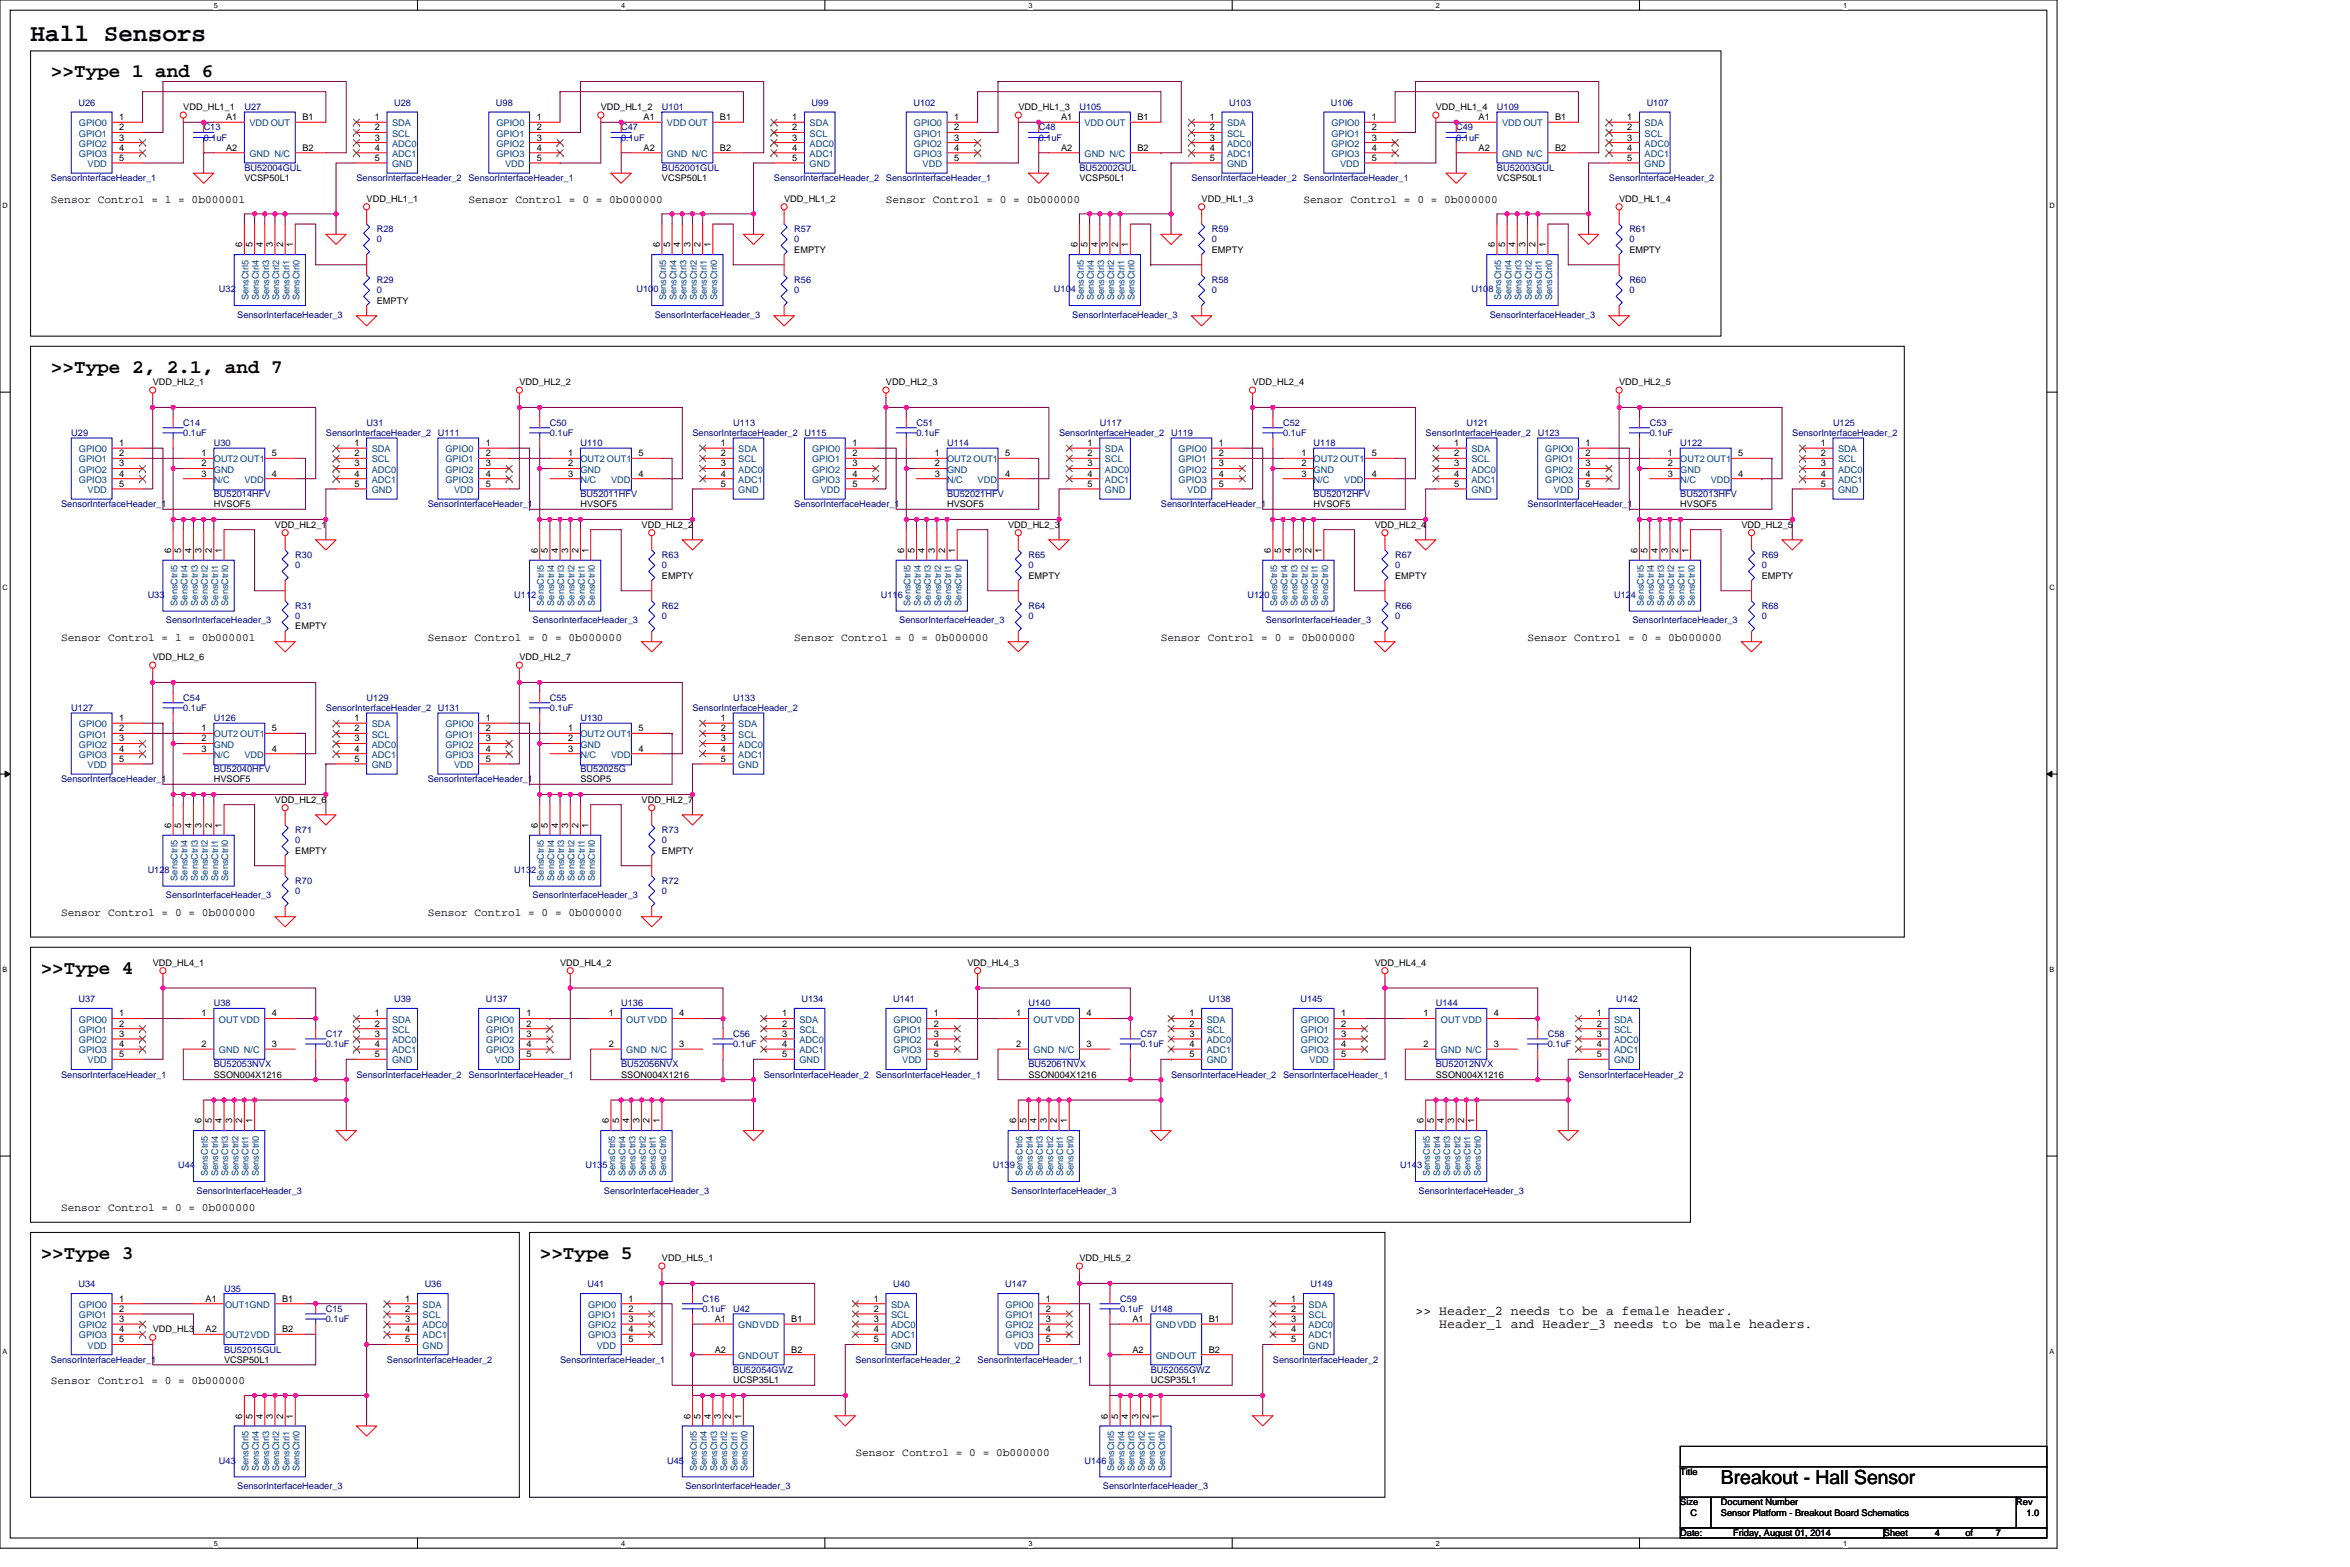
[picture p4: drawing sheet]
<svg xmlns="http://www.w3.org/2000/svg" width="457mm" height="305mm" viewBox="0 0 457 305" stroke-linecap="round" stroke-linejoin="round" font-family="sans-serif">
<defs><g id="words">
<text font-size="4.7" x="5.9" y="7.9">Hall Sensors</text>
<g font-size="3.8">
<text x="9.9" y="15">&gt;&gt;Type 1 and 6</text>
<text x="9.9" y="72.5">&gt;&gt;Type 2, 2.1, and 7</text>
<text x="7.9" y="189.4">&gt;&gt;Type 4</text>
<text x="7.9" y="244.8">&gt;&gt;Type 3</text>
<text x="105" y="244.8">&gt;&gt;Type 5</text>
<text x="334.8" y="288.7">Breakout - Hall Sensor</text>
</g>
<g font-size="2.6">
<text x="275.4" y="255.7">&gt;&gt; Header_2 needs to be a female header.</text>
<text x="280" y="258.3">Header_1 and Header_3 needs to be male headers.</text>
</g>
<g font-size="2.2">
<text x="9.9" y="39.4">Sensor Control = 1 = 0b000001</text>
<text x="91.1" y="39.4">Sensor Control = 0 = 0b000000</text>
<text x="172.4" y="39.4">Sensor Control = 0 = 0b000000</text>
<text x="253.6" y="39.4">Sensor Control = 0 = 0b000000</text>
<text x="11.9" y="124.6">Sensor Control = 1 = 0b000001</text>
<text x="83.2" y="124.6">Sensor Control = 0 = 0b000000</text>
<text x="154.5" y="124.6">Sensor Control = 0 = 0b000000</text>
<text x="225.8" y="124.6">Sensor Control = 0 = 0b000000</text>
<text x="297.2" y="124.6">Sensor Control = 0 = 0b000000</text>
<text x="11.9" y="178.1">Sensor Control = 0 = 0b000000</text>
<text x="83.2" y="178.1">Sensor Control = 0 = 0b000000</text>
<text x="11.9" y="235.6">Sensor Control = 0 = 0b000000</text>
<text x="9.9" y="269.3">Sensor Control = 0 = 0b000000</text>
<text x="166.4" y="283.1">Sensor Control = 0 = 0b000000</text>
</g>
<g font-size="1.8" fill="#000080">
<text x="15.3" y="20.6">U26</text>
<text x="47.5" y="21.4">U27</text>
<text x="76.7" y="20.6">U28</text>
<text x="96.5" y="20.6">U98</text>
<text x="128.8" y="21.4">U101</text>
<text x="157.9" y="20.6">U99</text>
<text x="177.7" y="20.6">U102</text>
<text x="210" y="21.4">U105</text>
<text x="239.1" y="20.6">U103</text>
<text x="258.9" y="20.6">U106</text>
<text x="291.2" y="21.4">U109</text>
<text x="320.4" y="20.6">U107</text>
<text x="39.6" y="25.4">C13</text>
<text x="39.6" y="27.3">0.1uF</text>
<text x="120.9" y="25.4">C47</text>
<text x="120.9" y="27.3">0.1uF</text>
<text x="202.1" y="25.4">C48</text>
<text x="202.1" y="27.3">0.1uF</text>
<text x="283.3" y="25.4">C49</text>
<text x="283.3" y="27.3">0.1uF</text>
<text x="9.9" y="35.3">SensorInterfaceHeader_1</text>
<text x="47.5" y="33.3">BU52004GUL</text>
<text x="69.3" y="35.3">SensorInterfaceHeader_2</text>
<text x="91.1" y="35.3">SensorInterfaceHeader_1</text>
<text x="128.8" y="33.3">BU52001GUL</text>
<text x="150.6" y="35.3">SensorInterfaceHeader_2</text>
<text x="172.4" y="35.3">SensorInterfaceHeader_1</text>
<text x="210" y="33.3">BU52002GUL</text>
<text x="231.8" y="35.3">SensorInterfaceHeader_2</text>
<text x="253.6" y="35.3">SensorInterfaceHeader_1</text>
<text x="291.2" y="33.3">BU52003GUL</text>
<text x="313" y="35.3">SensorInterfaceHeader_2</text>
<text x="73.3" y="45.2">R28</text>
<text x="73.3" y="47.2">0</text>
<text x="154.5" y="45.2">R57</text>
<text x="154.5" y="47.2">0</text>
<text x="235.8" y="45.2">R59</text>
<text x="235.8" y="47.2">0</text>
<text x="317" y="45.2">R61</text>
<text x="317" y="47.2">0</text>
<text x="42.6" y="56.9">U32</text>
<text x="73.3" y="55.1">R29</text>
<text x="73.3" y="57.1">0</text>
<text x="123.8" y="56.9">U100</text>
<text x="154.5" y="55.1">R56</text>
<text x="154.5" y="57.1">0</text>
<text x="205.1" y="56.9">U104</text>
<text x="235.8" y="55.1">R58</text>
<text x="235.8" y="57.1">0</text>
<text x="286.3" y="56.9">U108</text>
<text x="317" y="55.1">R60</text>
<text x="317" y="57.1">0</text>
<text x="46.2" y="61.8">SensorInterfaceHeader_3</text>
<text x="127.4" y="61.8">SensorInterfaceHeader_3</text>
<text x="208.6" y="61.8">SensorInterfaceHeader_3</text>
<text x="289.8" y="61.8">SensorInterfaceHeader_3</text>
<text x="35.7" y="82.8">C14</text>
<text x="71.3" y="82.8">U31</text>
<text x="107" y="82.8">C50</text>
<text x="142.6" y="82.8">U113</text>
<text x="178.3" y="82.8">C51</text>
<text x="214" y="82.8">U117</text>
<text x="249.6" y="82.8">C52</text>
<text x="285.3" y="82.8">U121</text>
<text x="321" y="82.8">C53</text>
<text x="356.6" y="82.8">U125</text>
<text x="13.9" y="84.8">U29</text>
<text x="35.7" y="84.8">0.1uF</text>
<text x="41.6" y="86.8">U30</text>
<text x="63.4" y="84.8">SensorInterfaceHeader_2</text>
<text x="85.2" y="84.8">U111</text>
<text x="107" y="84.8">0.1uF</text>
<text x="112.9" y="86.8">U110</text>
<text x="134.7" y="84.8">SensorInterfaceHeader_2</text>
<text x="156.5" y="84.8">U115</text>
<text x="178.3" y="84.8">0.1uF</text>
<text x="184.3" y="86.8">U114</text>
<text x="206" y="84.8">SensorInterfaceHeader_2</text>
<text x="227.8" y="84.8">U119</text>
<text x="249.6" y="84.8">0.1uF</text>
<text x="255.6" y="86.8">U118</text>
<text x="277.4" y="84.8">SensorInterfaceHeader_2</text>
<text x="299.2" y="84.8">U123</text>
<text x="321" y="84.8">0.1uF</text>
<text x="326.9" y="86.8">U122</text>
<text x="348.7" y="84.8">SensorInterfaceHeader_2</text>
<text x="11.9" y="98.7">SensorInterfaceHeader_1</text>
<text x="41.6" y="96.7">BU52014HFV</text>
<text x="83.2" y="98.7">SensorInterfaceHeader_1</text>
<text x="112.9" y="96.7">BU52011HFV</text>
<text x="154.5" y="98.7">SensorInterfaceHeader_1</text>
<text x="184.3" y="96.7">BU52021HFV</text>
<text x="225.9" y="98.7">SensorInterfaceHeader_1</text>
<text x="255.6" y="96.7">BU52012HFV</text>
<text x="297.2" y="98.7">SensorInterfaceHeader_1</text>
<text x="326.9" y="96.7">BU52013HFV</text>
<text x="57.5" y="108.6">R30</text>
<text x="57.5" y="110.6">0</text>
<text x="128.8" y="108.6">R63</text>
<text x="128.8" y="110.6">0</text>
<text x="200.1" y="108.6">R65</text>
<text x="200.1" y="110.6">0</text>
<text x="271.4" y="108.6">R67</text>
<text x="271.4" y="110.6">0</text>
<text x="342.8" y="108.6">R69</text>
<text x="342.8" y="110.6">0</text>
<text x="28.7" y="116.3">U33</text>
<text x="57.5" y="118.5">R31</text>
<text x="100.1" y="116.3">U112</text>
<text x="128.8" y="118.5">R62</text>
<text x="171.4" y="116.3">U116</text>
<text x="200.1" y="118.5">R64</text>
<text x="242.7" y="116.3">U120</text>
<text x="271.4" y="118.5">R66</text>
<text x="314" y="116.3">U124</text>
<text x="342.8" y="118.5">R68</text>
<text x="32.3" y="121.3">SensorInterfaceHeader_3</text>
<text x="57.5" y="120.5">0</text>
<text x="103.6" y="121.3">SensorInterfaceHeader_3</text>
<text x="128.8" y="120.5">0</text>
<text x="174.9" y="121.3">SensorInterfaceHeader_3</text>
<text x="200.1" y="120.5">0</text>
<text x="246.3" y="121.3">SensorInterfaceHeader_3</text>
<text x="271.4" y="120.5">0</text>
<text x="317.6" y="121.3">SensorInterfaceHeader_3</text>
<text x="342.8" y="120.5">0</text>
<text x="35.7" y="136.3">C54</text>
<text x="71.3" y="136.3">U129</text>
<text x="107" y="136.3">C55</text>
<text x="142.6" y="136.3">U133</text>
<text x="13.9" y="138.3">U127</text>
<text x="35.7" y="138.3">0.1uF</text>
<text x="41.6" y="140.3">U126</text>
<text x="63.4" y="138.3">SensorInterfaceHeader_2</text>
<text x="85.2" y="138.3">U131</text>
<text x="107" y="138.3">0.1uF</text>
<text x="112.9" y="140.3">U130</text>
<text x="134.7" y="138.3">SensorInterfaceHeader_2</text>
<text x="11.9" y="152.2">SensorInterfaceHeader_1</text>
<text x="41.6" y="150.2">BU52040HFV</text>
<text x="83.2" y="152.2">SensorInterfaceHeader_1</text>
<text x="112.9" y="150.2">BU52025G</text>
<text x="57.5" y="162.1">R71</text>
<text x="57.5" y="164">0</text>
<text x="128.8" y="162.1">R73</text>
<text x="128.8" y="164">0</text>
<text x="28.7" y="169.8">U128</text>
<text x="57.5" y="172">R70</text>
<text x="57.5" y="174">0</text>
<text x="100.1" y="169.8">U132</text>
<text x="128.8" y="172">R72</text>
<text x="128.8" y="174">0</text>
<text x="32.3" y="174.7">SensorInterfaceHeader_3</text>
<text x="103.6" y="174.7">SensorInterfaceHeader_3</text>
<text x="15.3" y="195">U37</text>
<text x="41.6" y="195.7">U38</text>
<text x="76.7" y="195">U39</text>
<text x="94.5" y="195">U137</text>
<text x="120.9" y="195.7">U136</text>
<text x="155.9" y="195">U134</text>
<text x="173.8" y="195">U141</text>
<text x="200.1" y="195.7">U140</text>
<text x="235.2" y="195">U138</text>
<text x="253" y="195">U145</text>
<text x="279.4" y="195.7">U144</text>
<text x="314.4" y="195">U142</text>
<text x="63.4" y="201.7">C17</text>
<text x="63.4" y="203.7">0.1uF</text>
<text x="142.6" y="201.7">C56</text>
<text x="142.6" y="203.7">0.1uF</text>
<text x="221.9" y="201.7">C57</text>
<text x="221.9" y="203.7">0.1uF</text>
<text x="301.1" y="201.7">C58</text>
<text x="301.1" y="203.7">0.1uF</text>
<text x="11.9" y="209.6">SensorInterfaceHeader_1</text>
<text x="41.6" y="207.6">BU52053NVX</text>
<text x="69.3" y="209.6">SensorInterfaceHeader_2</text>
<text x="91.1" y="209.6">SensorInterfaceHeader_1</text>
<text x="120.9" y="207.6">BU52056NVX</text>
<text x="148.6" y="209.6">SensorInterfaceHeader_2</text>
<text x="170.4" y="209.6">SensorInterfaceHeader_1</text>
<text x="200.1" y="207.6">BU52061NVX</text>
<text x="227.8" y="209.6">SensorInterfaceHeader_2</text>
<text x="249.6" y="209.6">SensorInterfaceHeader_1</text>
<text x="279.4" y="207.6">BU52012NVX</text>
<text x="307.1" y="209.6">SensorInterfaceHeader_2</text>
<text x="34.7" y="227.2">U44</text>
<text x="113.9" y="227.2">U135</text>
<text x="193.2" y="227.2">U139</text>
<text x="272.4" y="227.2">U143</text>
<text x="38.2" y="232.2">SensorInterfaceHeader_3</text>
<text x="117.5" y="232.2">SensorInterfaceHeader_3</text>
<text x="196.7" y="232.2">SensorInterfaceHeader_3</text>
<text x="276" y="232.2">SensorInterfaceHeader_3</text>
<text x="15.3" y="250.4">U34</text>
<text x="43.6" y="251.2">U35</text>
<text x="82.6" y="250.4">U36</text>
<text x="114.3" y="250.4">U41</text>
<text x="173.8" y="250.4">U40</text>
<text x="195.5" y="250.4">U147</text>
<text x="255" y="250.4">U149</text>
<text x="63.4" y="255.2">C15</text>
<text x="63.4" y="257.2">0.1uF</text>
<text x="136.7" y="253.2">C16</text>
<text x="136.7" y="255.2">0.1uF</text>
<text x="142.6" y="255.2">U42</text>
<text x="217.9" y="253.2">C59</text>
<text x="217.9" y="255.2">0.1uF</text>
<text x="223.9" y="255.2">U148</text>
<text x="43.6" y="263.1">BU52015GUL</text>
<text x="9.9" y="265.1">SensorInterfaceHeader_1</text>
<text x="75.3" y="265.1">SensorInterfaceHeader_2</text>
<text x="109" y="265.1">SensorInterfaceHeader_1</text>
<text x="142.6" y="267.1">BU52054GWZ</text>
<text x="166.4" y="265.1">SensorInterfaceHeader_2</text>
<text x="190.2" y="265.1">SensorInterfaceHeader_1</text>
<text x="223.9" y="267.1">BU52055GWZ</text>
<text x="247.7" y="265.1">SensorInterfaceHeader_2</text>
<text x="42.6" y="284.7">U43</text>
<text x="129.8" y="284.7">U45</text>
<text x="211" y="284.7">U146</text>
<text x="46.2" y="289.7">SensorInterfaceHeader_3</text>
<text x="133.3" y="289.7">SensorInterfaceHeader_3</text>
<text x="214.6" y="289.7">SensorInterfaceHeader_3</text>
</g>
<g font-size="1.8">
<text x="23.2" y="23.4">1</text>
<text x="35.7" y="21.4">VDD_HL1_1</text>
<text x="44" y="23.4">A1</text>
<text x="58.8" y="23.4">B1</text>
<text x="72.9" y="23.4">1</text>
<text x="104.4" y="23.4">1</text>
<text x="116.9" y="21.4">VDD_HL1_2</text>
<text x="125.2" y="23.4">A1</text>
<text x="140.1" y="23.4">B1</text>
<text x="154.1" y="23.4">1</text>
<text x="185.6" y="23.4">1</text>
<text x="198.1" y="21.4">VDD_HL1_3</text>
<text x="206.4" y="23.4">A1</text>
<text x="221.3" y="23.4">B1</text>
<text x="235.4" y="23.4">1</text>
<text x="266.9" y="23.4">1</text>
<text x="279.4" y="21.4">VDD_HL1_4</text>
<text x="287.7" y="23.4">A1</text>
<text x="302.5" y="23.4">B1</text>
<text x="316.6" y="23.4">1</text>
<text x="23.2" y="25.4">2</text>
<text x="23.2" y="27.3">3</text>
<text x="23.2" y="29.3">4</text>
<text x="44" y="29.3">A2</text>
<text x="58.8" y="29.3">B2</text>
<text x="72.9" y="25.4">2</text>
<text x="72.9" y="27.3">3</text>
<text x="72.9" y="29.3">4</text>
<text x="104.4" y="25.4">2</text>
<text x="104.4" y="27.3">3</text>
<text x="104.4" y="29.3">4</text>
<text x="125.2" y="29.3">A2</text>
<text x="140.1" y="29.3">B2</text>
<text x="154.1" y="25.4">2</text>
<text x="154.1" y="27.3">3</text>
<text x="154.1" y="29.3">4</text>
<text x="185.6" y="25.4">2</text>
<text x="185.6" y="27.3">3</text>
<text x="185.6" y="29.3">4</text>
<text x="206.4" y="29.3">A2</text>
<text x="221.3" y="29.3">B2</text>
<text x="235.4" y="25.4">2</text>
<text x="235.4" y="27.3">3</text>
<text x="235.4" y="29.3">4</text>
<text x="266.9" y="25.4">2</text>
<text x="266.9" y="27.3">3</text>
<text x="266.9" y="29.3">4</text>
<text x="287.7" y="29.3">A2</text>
<text x="302.5" y="29.3">B2</text>
<text x="316.6" y="25.4">2</text>
<text x="316.6" y="27.3">3</text>
<text x="316.6" y="29.3">4</text>
<text x="23.2" y="31.3">5</text>
<text x="47.5" y="35.3">VCSP50L1</text>
<text x="72.9" y="31.3">5</text>
<text x="104.4" y="31.3">5</text>
<text x="128.8" y="35.3">VCSP50L1</text>
<text x="154.1" y="31.3">5</text>
<text x="185.6" y="31.3">5</text>
<text x="210" y="35.3">VCSP50L1</text>
<text x="235.4" y="31.3">5</text>
<text x="266.9" y="31.3">5</text>
<text x="291.2" y="35.3">VCSP50L1</text>
<text x="316.6" y="31.3">5</text>
<text x="71.3" y="39.2">VDD_HL1_1</text>
<text x="152.6" y="39.2">VDD_HL1_2</text>
<text x="233.8" y="39.2">VDD_HL1_3</text>
<text x="315" y="39.2">VDD_HL1_4</text>
<text x="47.1" y="48.1" transform="rotate(-90 47.1 48.1)">6</text>
<text x="49.1" y="48.1" transform="rotate(-90 49.1 48.1)">5</text>
<text x="51.1" y="48.1" transform="rotate(-90 51.1 48.1)">4</text>
<text x="53.1" y="48.1" transform="rotate(-90 53.1 48.1)">3</text>
<text x="55.1" y="48.1" transform="rotate(-90 55.1 48.1)">2</text>
<text x="57.1" y="48.1" transform="rotate(-90 57.1 48.1)">1</text>
<text x="128.4" y="48.1" transform="rotate(-90 128.4 48.1)">6</text>
<text x="130.4" y="48.1" transform="rotate(-90 130.4 48.1)">5</text>
<text x="132.3" y="48.1" transform="rotate(-90 132.3 48.1)">4</text>
<text x="134.3" y="48.1" transform="rotate(-90 134.3 48.1)">3</text>
<text x="136.3" y="48.1" transform="rotate(-90 136.3 48.1)">2</text>
<text x="138.3" y="48.1" transform="rotate(-90 138.3 48.1)">1</text>
<text x="154.5" y="49.1">EMPTY</text>
<text x="209.6" y="48.1" transform="rotate(-90 209.6 48.1)">6</text>
<text x="211.6" y="48.1" transform="rotate(-90 211.6 48.1)">5</text>
<text x="213.6" y="48.1" transform="rotate(-90 213.6 48.1)">4</text>
<text x="215.5" y="48.1" transform="rotate(-90 215.5 48.1)">3</text>
<text x="217.5" y="48.1" transform="rotate(-90 217.5 48.1)">2</text>
<text x="219.5" y="48.1" transform="rotate(-90 219.5 48.1)">1</text>
<text x="235.8" y="49.1">EMPTY</text>
<text x="290.8" y="48.1" transform="rotate(-90 290.8 48.1)">6</text>
<text x="292.8" y="48.1" transform="rotate(-90 292.8 48.1)">5</text>
<text x="294.8" y="48.1" transform="rotate(-90 294.8 48.1)">4</text>
<text x="296.8" y="48.1" transform="rotate(-90 296.8 48.1)">3</text>
<text x="298.8" y="48.1" transform="rotate(-90 298.8 48.1)">2</text>
<text x="300.7" y="48.1" transform="rotate(-90 300.7 48.1)">1</text>
<text x="317" y="49.1">EMPTY</text>
<text x="73.3" y="59">EMPTY</text>
<text x="29.7" y="74.9">VDD_HL2_1</text>
<text x="101" y="74.9">VDD_HL2_2</text>
<text x="172.4" y="74.9">VDD_HL2_3</text>
<text x="243.7" y="74.9">VDD_HL2_4</text>
<text x="315" y="74.9">VDD_HL2_5</text>
<text x="23.2" y="86.8">1</text>
<text x="23.2" y="88.8">2</text>
<text x="39.2" y="88.8">1</text>
<text x="52.9" y="88.8">5</text>
<text x="68.9" y="86.8">1</text>
<text x="68.9" y="88.8">2</text>
<text x="94.5" y="86.8">1</text>
<text x="94.5" y="88.8">2</text>
<text x="110.5" y="88.8">1</text>
<text x="124.2" y="88.8">5</text>
<text x="140.3" y="86.8">1</text>
<text x="140.3" y="88.8">2</text>
<text x="165.8" y="86.8">1</text>
<text x="165.8" y="88.8">2</text>
<text x="181.9" y="88.8">1</text>
<text x="195.6" y="88.8">5</text>
<text x="211.6" y="86.8">1</text>
<text x="211.6" y="88.8">2</text>
<text x="237.2" y="86.8">1</text>
<text x="237.2" y="88.8">2</text>
<text x="253.2" y="88.8">1</text>
<text x="266.9" y="88.8">5</text>
<text x="282.9" y="86.8">1</text>
<text x="282.9" y="88.8">2</text>
<text x="308.5" y="86.8">1</text>
<text x="308.5" y="88.8">2</text>
<text x="324.5" y="88.8">1</text>
<text x="338.2" y="88.8">5</text>
<text x="354.2" y="86.8">1</text>
<text x="354.2" y="88.8">2</text>
<text x="23.2" y="90.7">3</text>
<text x="23.2" y="92.7">4</text>
<text x="23.2" y="94.7">5</text>
<text x="39.2" y="90.7">2</text>
<text x="39.2" y="92.7">3</text>
<text x="52.9" y="92.7">4</text>
<text x="68.9" y="90.7">3</text>
<text x="68.9" y="92.7">4</text>
<text x="68.9" y="94.7">5</text>
<text x="94.5" y="90.7">3</text>
<text x="94.5" y="92.7">4</text>
<text x="94.5" y="94.7">5</text>
<text x="110.5" y="90.7">2</text>
<text x="110.5" y="92.7">3</text>
<text x="124.2" y="92.7">4</text>
<text x="140.3" y="90.7">3</text>
<text x="140.3" y="92.7">4</text>
<text x="140.3" y="94.7">5</text>
<text x="165.8" y="90.7">3</text>
<text x="165.8" y="92.7">4</text>
<text x="165.8" y="94.7">5</text>
<text x="181.9" y="90.7">2</text>
<text x="181.9" y="92.7">3</text>
<text x="195.6" y="92.7">4</text>
<text x="211.6" y="90.7">3</text>
<text x="211.6" y="92.7">4</text>
<text x="211.6" y="94.7">5</text>
<text x="237.2" y="90.7">3</text>
<text x="237.2" y="92.7">4</text>
<text x="237.2" y="94.7">5</text>
<text x="253.2" y="90.7">2</text>
<text x="253.2" y="92.7">3</text>
<text x="266.9" y="92.7">4</text>
<text x="282.9" y="90.7">3</text>
<text x="282.9" y="92.7">4</text>
<text x="282.9" y="94.7">5</text>
<text x="308.5" y="90.7">3</text>
<text x="308.5" y="92.7">4</text>
<text x="308.5" y="94.7">5</text>
<text x="324.5" y="90.7">2</text>
<text x="324.5" y="92.7">3</text>
<text x="338.2" y="92.7">4</text>
<text x="354.2" y="90.7">3</text>
<text x="354.2" y="92.7">4</text>
<text x="354.2" y="94.7">5</text>
<text x="41.6" y="98.7">HVSOF5</text>
<text x="112.9" y="98.7">HVSOF5</text>
<text x="184.3" y="98.7">HVSOF5</text>
<text x="255.6" y="98.7">HVSOF5</text>
<text x="326.9" y="98.7">HVSOF5</text>
<text x="33.3" y="107.6" transform="rotate(-90 33.3 107.6)">6</text>
<text x="35.3" y="107.6" transform="rotate(-90 35.3 107.6)">5</text>
<text x="37.2" y="107.6" transform="rotate(-90 37.2 107.6)">4</text>
<text x="39.2" y="107.6" transform="rotate(-90 39.2 107.6)">3</text>
<text x="41.2" y="107.6" transform="rotate(-90 41.2 107.6)">2</text>
<text x="43.2" y="107.6" transform="rotate(-90 43.2 107.6)">1</text>
<text x="53.5" y="102.6">VDD_HL2_1</text>
<text x="104.6" y="107.6" transform="rotate(-90 104.6 107.6)">6</text>
<text x="106.6" y="107.6" transform="rotate(-90 106.6 107.6)">5</text>
<text x="108.6" y="107.6" transform="rotate(-90 108.6 107.6)">4</text>
<text x="110.5" y="107.6" transform="rotate(-90 110.5 107.6)">3</text>
<text x="112.5" y="107.6" transform="rotate(-90 112.5 107.6)">2</text>
<text x="114.5" y="107.6" transform="rotate(-90 114.5 107.6)">1</text>
<text x="124.8" y="102.6">VDD_HL2_2</text>
<text x="175.9" y="107.6" transform="rotate(-90 175.9 107.6)">6</text>
<text x="177.9" y="107.6" transform="rotate(-90 177.9 107.6)">5</text>
<text x="179.9" y="107.6" transform="rotate(-90 179.9 107.6)">4</text>
<text x="181.9" y="107.6" transform="rotate(-90 181.9 107.6)">3</text>
<text x="183.9" y="107.6" transform="rotate(-90 183.9 107.6)">2</text>
<text x="185.8" y="107.6" transform="rotate(-90 185.8 107.6)">1</text>
<text x="196.1" y="102.6">VDD_HL2_3</text>
<text x="247.2" y="107.6" transform="rotate(-90 247.2 107.6)">6</text>
<text x="249.2" y="107.6" transform="rotate(-90 249.2 107.6)">5</text>
<text x="251.2" y="107.6" transform="rotate(-90 251.2 107.6)">4</text>
<text x="253.2" y="107.6" transform="rotate(-90 253.2 107.6)">3</text>
<text x="255.2" y="107.6" transform="rotate(-90 255.2 107.6)">2</text>
<text x="257.2" y="107.6" transform="rotate(-90 257.2 107.6)">1</text>
<text x="267.5" y="102.6">VDD_HL2_4</text>
<text x="318.6" y="107.6" transform="rotate(-90 318.6 107.6)">6</text>
<text x="320.6" y="107.6" transform="rotate(-90 320.6 107.6)">5</text>
<text x="322.5" y="107.6" transform="rotate(-90 322.5 107.6)">4</text>
<text x="324.5" y="107.6" transform="rotate(-90 324.5 107.6)">3</text>
<text x="326.5" y="107.6" transform="rotate(-90 326.5 107.6)">2</text>
<text x="328.5" y="107.6" transform="rotate(-90 328.5 107.6)">1</text>
<text x="338.8" y="102.6">VDD_HL2_5</text>
<text x="128.8" y="112.5">EMPTY</text>
<text x="200.1" y="112.5">EMPTY</text>
<text x="271.4" y="112.5">EMPTY</text>
<text x="342.8" y="112.5">EMPTY</text>
<text x="57.5" y="122.4">EMPTY</text>
<text x="29.7" y="128.4">VDD_HL2_6</text>
<text x="101" y="128.4">VDD_HL2_7</text>
<text x="23.2" y="140.3">1</text>
<text x="23.2" y="142.2">2</text>
<text x="39.2" y="142.2">1</text>
<text x="52.9" y="142.2">5</text>
<text x="68.9" y="140.3">1</text>
<text x="68.9" y="142.2">2</text>
<text x="94.5" y="140.3">1</text>
<text x="94.5" y="142.2">2</text>
<text x="110.5" y="142.2">1</text>
<text x="124.2" y="142.2">5</text>
<text x="140.3" y="140.3">1</text>
<text x="140.3" y="142.2">2</text>
<text x="23.2" y="144.2">3</text>
<text x="23.2" y="146.2">4</text>
<text x="23.2" y="148.2">5</text>
<text x="39.2" y="144.2">2</text>
<text x="39.2" y="146.2">3</text>
<text x="52.9" y="146.2">4</text>
<text x="68.9" y="144.2">3</text>
<text x="68.9" y="146.2">4</text>
<text x="68.9" y="148.2">5</text>
<text x="94.5" y="144.2">3</text>
<text x="94.5" y="146.2">4</text>
<text x="94.5" y="148.2">5</text>
<text x="110.5" y="144.2">2</text>
<text x="110.5" y="146.2">3</text>
<text x="124.2" y="146.2">4</text>
<text x="140.3" y="144.2">3</text>
<text x="140.3" y="146.2">4</text>
<text x="140.3" y="148.2">5</text>
<text x="41.6" y="152.2">HVSOF5</text>
<text x="112.9" y="152.2">SSOP5</text>
<text x="33.3" y="161.1" transform="rotate(-90 33.3 161.1)">6</text>
<text x="35.3" y="161.1" transform="rotate(-90 35.3 161.1)">5</text>
<text x="37.2" y="161.1" transform="rotate(-90 37.2 161.1)">4</text>
<text x="39.2" y="161.1" transform="rotate(-90 39.2 161.1)">3</text>
<text x="41.2" y="161.1" transform="rotate(-90 41.2 161.1)">2</text>
<text x="43.2" y="161.1" transform="rotate(-90 43.2 161.1)">1</text>
<text x="53.5" y="156.1">VDD_HL2_6</text>
<text x="104.6" y="161.1" transform="rotate(-90 104.6 161.1)">6</text>
<text x="106.6" y="161.1" transform="rotate(-90 106.6 161.1)">5</text>
<text x="108.6" y="161.1" transform="rotate(-90 108.6 161.1)">4</text>
<text x="110.5" y="161.1" transform="rotate(-90 110.5 161.1)">3</text>
<text x="112.5" y="161.1" transform="rotate(-90 112.5 161.1)">2</text>
<text x="114.5" y="161.1" transform="rotate(-90 114.5 161.1)">1</text>
<text x="124.8" y="156.1">VDD_HL2_7</text>
<text x="57.5" y="166">EMPTY</text>
<text x="128.8" y="166">EMPTY</text>
<text x="29.7" y="187.8">VDD_HL4_1</text>
<text x="109" y="187.8">VDD_HL4_2</text>
<text x="188.2" y="187.8">VDD_HL4_3</text>
<text x="267.5" y="187.8">VDD_HL4_4</text>
<text x="23.2" y="197.7">1</text>
<text x="39.2" y="197.7">1</text>
<text x="52.9" y="197.7">4</text>
<text x="72.9" y="197.7">1</text>
<text x="102.4" y="197.7">1</text>
<text x="118.5" y="197.7">1</text>
<text x="132.2" y="197.7">4</text>
<text x="152.2" y="197.7">1</text>
<text x="181.7" y="197.7">1</text>
<text x="197.7" y="197.7">1</text>
<text x="211.4" y="197.7">4</text>
<text x="231.4" y="197.7">1</text>
<text x="260.9" y="197.7">1</text>
<text x="277" y="197.7">1</text>
<text x="290.6" y="197.7">4</text>
<text x="310.6" y="197.7">1</text>
<text x="23.2" y="199.7">2</text>
<text x="23.2" y="201.7">3</text>
<text x="23.2" y="203.7">4</text>
<text x="39.2" y="203.7">2</text>
<text x="52.9" y="203.7">3</text>
<text x="72.9" y="199.7">2</text>
<text x="72.9" y="201.7">3</text>
<text x="72.9" y="203.7">4</text>
<text x="102.4" y="199.7">2</text>
<text x="102.4" y="201.7">3</text>
<text x="102.4" y="203.7">4</text>
<text x="118.5" y="203.7">2</text>
<text x="132.2" y="203.7">3</text>
<text x="152.2" y="199.7">2</text>
<text x="152.2" y="201.7">3</text>
<text x="152.2" y="203.7">4</text>
<text x="181.7" y="199.7">2</text>
<text x="181.7" y="201.7">3</text>
<text x="181.7" y="203.7">4</text>
<text x="197.7" y="203.7">2</text>
<text x="211.4" y="203.7">3</text>
<text x="231.4" y="199.7">2</text>
<text x="231.4" y="201.7">3</text>
<text x="231.4" y="203.7">4</text>
<text x="260.9" y="199.7">2</text>
<text x="260.9" y="201.7">3</text>
<text x="260.9" y="203.7">4</text>
<text x="277" y="203.7">2</text>
<text x="290.6" y="203.7">3</text>
<text x="310.6" y="199.7">2</text>
<text x="310.6" y="201.7">3</text>
<text x="310.6" y="203.7">4</text>
<text x="23.2" y="205.6">5</text>
<text x="41.6" y="209.6">SSON004X1216</text>
<text x="72.9" y="205.6">5</text>
<text x="102.4" y="205.6">5</text>
<text x="120.9" y="209.6">SSON004X1216</text>
<text x="152.2" y="205.6">5</text>
<text x="181.7" y="205.6">5</text>
<text x="200.1" y="209.6">SSON004X1216</text>
<text x="231.4" y="205.6">5</text>
<text x="260.9" y="205.6">5</text>
<text x="279.4" y="209.6">SSON004X1216</text>
<text x="310.6" y="205.6">5</text>
<text x="39.2" y="218.5" transform="rotate(-90 39.2 218.5)">6</text>
<text x="41.2" y="218.5" transform="rotate(-90 41.2 218.5)">5</text>
<text x="43.2" y="218.5" transform="rotate(-90 43.2 218.5)">4</text>
<text x="45.2" y="218.5" transform="rotate(-90 45.2 218.5)">3</text>
<text x="47.1" y="218.5" transform="rotate(-90 47.1 218.5)">2</text>
<text x="49.1" y="218.5" transform="rotate(-90 49.1 218.5)">1</text>
<text x="118.5" y="218.5" transform="rotate(-90 118.5 218.5)">6</text>
<text x="120.5" y="218.5" transform="rotate(-90 120.5 218.5)">5</text>
<text x="122.4" y="218.5" transform="rotate(-90 122.4 218.5)">4</text>
<text x="124.4" y="218.5" transform="rotate(-90 124.4 218.5)">3</text>
<text x="126.4" y="218.5" transform="rotate(-90 126.4 218.5)">2</text>
<text x="128.4" y="218.5" transform="rotate(-90 128.4 218.5)">1</text>
<text x="197.7" y="218.5" transform="rotate(-90 197.7 218.5)">6</text>
<text x="199.7" y="218.5" transform="rotate(-90 199.7 218.5)">5</text>
<text x="201.7" y="218.5" transform="rotate(-90 201.7 218.5)">4</text>
<text x="203.7" y="218.5" transform="rotate(-90 203.7 218.5)">3</text>
<text x="205.6" y="218.5" transform="rotate(-90 205.6 218.5)">2</text>
<text x="207.6" y="218.5" transform="rotate(-90 207.6 218.5)">1</text>
<text x="277" y="218.5" transform="rotate(-90 277 218.5)">6</text>
<text x="278.9" y="218.5" transform="rotate(-90 278.9 218.5)">5</text>
<text x="280.9" y="218.5" transform="rotate(-90 280.9 218.5)">4</text>
<text x="282.9" y="218.5" transform="rotate(-90 282.9 218.5)">3</text>
<text x="284.9" y="218.5" transform="rotate(-90 284.9 218.5)">2</text>
<text x="286.9" y="218.5" transform="rotate(-90 286.9 218.5)">1</text>
<text x="128.8" y="245.3">VDD_HL5_1</text>
<text x="210" y="245.3">VDD_HL5_2</text>
<text x="23.2" y="253.2">1</text>
<text x="23.2" y="255.2">2</text>
<text x="23.2" y="257.2">3</text>
<text x="40" y="253.2">A1</text>
<text x="54.9" y="253.2">B1</text>
<text x="78.8" y="253.2">1</text>
<text x="78.8" y="255.2">2</text>
<text x="78.8" y="257.2">3</text>
<text x="122.2" y="253.2">1</text>
<text x="122.2" y="255.2">2</text>
<text x="122.2" y="257.2">3</text>
<text x="139.1" y="257.2">A1</text>
<text x="153.9" y="257.2">B1</text>
<text x="170" y="253.2">1</text>
<text x="170" y="255.2">2</text>
<text x="170" y="257.2">3</text>
<text x="203.5" y="253.2">1</text>
<text x="203.5" y="255.2">2</text>
<text x="203.5" y="257.2">3</text>
<text x="220.3" y="257.2">A1</text>
<text x="235.2" y="257.2">B1</text>
<text x="251.2" y="253.2">1</text>
<text x="251.2" y="255.2">2</text>
<text x="251.2" y="257.2">3</text>
<text x="23.2" y="259.1">4</text>
<text x="23.2" y="261.1">5</text>
<text x="29.7" y="259.1">VDD_HL3</text>
<text x="40" y="259.1">A2</text>
<text x="54.9" y="259.1">B2</text>
<text x="78.8" y="259.1">4</text>
<text x="78.8" y="261.1">5</text>
<text x="122.2" y="259.1">4</text>
<text x="122.2" y="261.1">5</text>
<text x="139.1" y="263.1">A2</text>
<text x="153.9" y="263.1">B2</text>
<text x="170" y="259.1">4</text>
<text x="170" y="261.1">5</text>
<text x="203.5" y="259.1">4</text>
<text x="203.5" y="261.1">5</text>
<text x="220.3" y="263.1">A2</text>
<text x="235.2" y="263.1">B2</text>
<text x="251.2" y="259.1">4</text>
<text x="251.2" y="261.1">5</text>
<text x="43.6" y="265.1">VCSP50L1</text>
<text x="142.6" y="269">UCSP35L1</text>
<text x="223.9" y="269">UCSP35L1</text>
<text x="47.1" y="276" transform="rotate(-90 47.1 276)">6</text>
<text x="49.1" y="276" transform="rotate(-90 49.1 276)">5</text>
<text x="51.1" y="276" transform="rotate(-90 51.1 276)">4</text>
<text x="53.1" y="276" transform="rotate(-90 53.1 276)">3</text>
<text x="55.1" y="276" transform="rotate(-90 55.1 276)">2</text>
<text x="57.1" y="276" transform="rotate(-90 57.1 276)">1</text>
<text x="134.3" y="276" transform="rotate(-90 134.3 276)">6</text>
<text x="136.3" y="276" transform="rotate(-90 136.3 276)">5</text>
<text x="138.3" y="276" transform="rotate(-90 138.3 276)">4</text>
<text x="140.3" y="276" transform="rotate(-90 140.3 276)">3</text>
<text x="142.2" y="276" transform="rotate(-90 142.2 276)">2</text>
<text x="144.2" y="276" transform="rotate(-90 144.2 276)">1</text>
<text x="215.5" y="276" transform="rotate(-90 215.5 276)">6</text>
<text x="217.5" y="276" transform="rotate(-90 217.5 276)">5</text>
<text x="219.5" y="276" transform="rotate(-90 219.5 276)">4</text>
<text x="221.5" y="276" transform="rotate(-90 221.5 276)">3</text>
<text x="223.5" y="276" transform="rotate(-90 223.5 276)">2</text>
<text x="225.5" y="276" transform="rotate(-90 225.5 276)">1</text>
<text x="326.9" y="286.9">Title</text>
<text x="326.9" y="292.8">Size</text>
<text x="334.8" y="292.8">Document Number</text>
<text x="392.3" y="292.8">Rev</text>
<text x="326.9" y="298.8">Date:</text>
<text x="328.9" y="294.8">C</text>
<text x="334.8" y="294.8">Sensor Platform - Breakout Board Schematics</text>
<text x="337.2" y="298.8">Friday, August 01, 2014</text>
<text x="366.5" y="298.8">Sheet</text>
<text x="376.4" y="298.8">4</text>
<text x="382.4" y="298.8">of</text>
<text x="388.3" y="298.8">7</text>
<text x="394.3" y="294.8">1.0</text>
</g>
<g font-size="1.8" fill="#004080">
<text x="15.3" y="24.6">GPIO0</text>
<text x="15.3" y="26.6">GPIO1</text>
<text x="15.3" y="28.5">GPIO2</text>
<text x="48.5" y="24.6">VDD OUT</text>
<text x="76.3" y="24.6">SDA</text>
<text x="76.3" y="26.6">SCL</text>
<text x="76.3" y="28.5">ADC0</text>
<text x="96.6" y="24.6">GPIO0</text>
<text x="96.6" y="26.6">GPIO1</text>
<text x="96.6" y="28.5">GPIO2</text>
<text x="129.8" y="24.6">VDD OUT</text>
<text x="157.5" y="24.6">SDA</text>
<text x="157.5" y="26.6">SCL</text>
<text x="157.5" y="28.5">ADC0</text>
<text x="177.8" y="24.6">GPIO0</text>
<text x="177.8" y="26.6">GPIO1</text>
<text x="177.8" y="28.5">GPIO2</text>
<text x="211" y="24.6">VDD OUT</text>
<text x="238.7" y="24.6">SDA</text>
<text x="238.7" y="26.6">SCL</text>
<text x="238.7" y="28.5">ADC0</text>
<text x="259" y="24.6">GPIO0</text>
<text x="259" y="26.6">GPIO1</text>
<text x="259" y="28.5">GPIO2</text>
<text x="292.2" y="24.6">VDD OUT</text>
<text x="320" y="24.6">SDA</text>
<text x="320" y="26.6">SCL</text>
<text x="320" y="28.5">ADC0</text>
<text x="15.3" y="30.5">GPIO3</text>
<text x="17" y="32.5">VDD</text>
<text x="48.5" y="30.5">GND N/C</text>
<text x="76.3" y="30.5">ADC1</text>
<text x="76.3" y="32.5">GND</text>
<text x="96.6" y="30.5">GPIO3</text>
<text x="98.3" y="32.5">VDD</text>
<text x="129.8" y="30.5">GND N/C</text>
<text x="157.5" y="30.5">ADC1</text>
<text x="157.5" y="32.5">GND</text>
<text x="177.8" y="30.5">GPIO3</text>
<text x="179.5" y="32.5">VDD</text>
<text x="211" y="30.5">GND N/C</text>
<text x="238.7" y="30.5">ADC1</text>
<text x="238.7" y="32.5">GND</text>
<text x="259" y="30.5">GPIO3</text>
<text x="260.7" y="32.5">VDD</text>
<text x="292.2" y="30.5">GND N/C</text>
<text x="320" y="30.5">ADC1</text>
<text x="320" y="32.5">GND</text>
<text x="48.4" y="58.4" transform="rotate(-90 48.4 58.4)">SensCtrl5</text>
<text x="50.4" y="58.4" transform="rotate(-90 50.4 58.4)">SensCtrl4</text>
<text x="52.3" y="58.4" transform="rotate(-90 52.3 58.4)">SensCtrl3</text>
<text x="54.3" y="58.4" transform="rotate(-90 54.3 58.4)">SensCtrl2</text>
<text x="56.3" y="58.4" transform="rotate(-90 56.3 58.4)">SensCtrl1</text>
<text x="58.3" y="58.4" transform="rotate(-90 58.3 58.4)">SensCtrl0</text>
<text x="129.6" y="58.4" transform="rotate(-90 129.6 58.4)">SensCtrl5</text>
<text x="131.6" y="58.4" transform="rotate(-90 131.6 58.4)">SensCtrl4</text>
<text x="133.6" y="58.4" transform="rotate(-90 133.6 58.4)">SensCtrl3</text>
<text x="135.6" y="58.4" transform="rotate(-90 135.6 58.4)">SensCtrl2</text>
<text x="137.5" y="58.4" transform="rotate(-90 137.5 58.4)">SensCtrl1</text>
<text x="139.5" y="58.4" transform="rotate(-90 139.5 58.4)">SensCtrl0</text>
<text x="210.8" y="58.4" transform="rotate(-90 210.8 58.4)">SensCtrl5</text>
<text x="212.8" y="58.4" transform="rotate(-90 212.8 58.4)">SensCtrl4</text>
<text x="214.8" y="58.4" transform="rotate(-90 214.8 58.4)">SensCtrl3</text>
<text x="216.8" y="58.4" transform="rotate(-90 216.8 58.4)">SensCtrl2</text>
<text x="218.8" y="58.4" transform="rotate(-90 218.8 58.4)">SensCtrl1</text>
<text x="220.7" y="58.4" transform="rotate(-90 220.7 58.4)">SensCtrl0</text>
<text x="292.1" y="58.4" transform="rotate(-90 292.1 58.4)">SensCtrl5</text>
<text x="294" y="58.4" transform="rotate(-90 294 58.4)">SensCtrl4</text>
<text x="296" y="58.4" transform="rotate(-90 296 58.4)">SensCtrl3</text>
<text x="298" y="58.4" transform="rotate(-90 298 58.4)">SensCtrl2</text>
<text x="300" y="58.4" transform="rotate(-90 300 58.4)">SensCtrl1</text>
<text x="302" y="58.4" transform="rotate(-90 302 58.4)">SensCtrl0</text>
<text x="15.3" y="88">GPIO0</text>
<text x="15.3" y="90">GPIO1</text>
<text x="41.6" y="90">OUT2 OUT1</text>
<text x="72.3" y="88">SDA</text>
<text x="72.3" y="90">SCL</text>
<text x="86.7" y="88">GPIO0</text>
<text x="86.7" y="90">GPIO1</text>
<text x="112.9" y="90">OUT2 OUT1</text>
<text x="143.6" y="88">SDA</text>
<text x="143.6" y="90">SCL</text>
<text x="158" y="88">GPIO0</text>
<text x="158" y="90">GPIO1</text>
<text x="184.3" y="90">OUT2 OUT1</text>
<text x="215" y="88">SDA</text>
<text x="215" y="90">SCL</text>
<text x="229.3" y="88">GPIO0</text>
<text x="229.3" y="90">GPIO1</text>
<text x="255.6" y="90">OUT2 OUT1</text>
<text x="286.3" y="88">SDA</text>
<text x="286.3" y="90">SCL</text>
<text x="300.6" y="88">GPIO0</text>
<text x="300.6" y="90">GPIO1</text>
<text x="326.9" y="90">OUT2 OUT1</text>
<text x="357.6" y="88">SDA</text>
<text x="357.6" y="90">SCL</text>
<text x="15.3" y="91.9">GPIO2</text>
<text x="15.3" y="93.9">GPIO3</text>
<text x="17" y="95.9">VDD</text>
<text x="41.6" y="91.9">GND</text>
<text x="41.6" y="93.9">N/C</text>
<text x="47.5" y="93.9">VDD</text>
<text x="72.3" y="91.9">ADC0</text>
<text x="72.3" y="93.9">ADC1</text>
<text x="72.3" y="95.9">GND</text>
<text x="86.7" y="91.9">GPIO2</text>
<text x="86.7" y="93.9">GPIO3</text>
<text x="88.4" y="95.9">VDD</text>
<text x="112.9" y="91.9">GND</text>
<text x="112.9" y="93.9">N/C</text>
<text x="118.9" y="93.9">VDD</text>
<text x="143.6" y="91.9">ADC0</text>
<text x="143.6" y="93.9">ADC1</text>
<text x="143.6" y="95.9">GND</text>
<text x="158" y="91.9">GPIO2</text>
<text x="158" y="93.9">GPIO3</text>
<text x="159.7" y="95.9">VDD</text>
<text x="184.3" y="91.9">GND</text>
<text x="184.3" y="93.9">N/C</text>
<text x="190.2" y="93.9">VDD</text>
<text x="215" y="91.9">ADC0</text>
<text x="215" y="93.9">ADC1</text>
<text x="215" y="95.9">GND</text>
<text x="229.3" y="91.9">GPIO2</text>
<text x="229.3" y="93.9">GPIO3</text>
<text x="231" y="95.9">VDD</text>
<text x="255.6" y="91.9">GND</text>
<text x="255.6" y="93.9">N/C</text>
<text x="261.5" y="93.9">VDD</text>
<text x="286.3" y="91.9">ADC0</text>
<text x="286.3" y="93.9">ADC1</text>
<text x="286.3" y="95.9">GND</text>
<text x="300.6" y="91.9">GPIO2</text>
<text x="300.6" y="93.9">GPIO3</text>
<text x="302.3" y="95.9">VDD</text>
<text x="326.9" y="91.9">GND</text>
<text x="326.9" y="93.9">N/C</text>
<text x="332.8" y="93.9">VDD</text>
<text x="357.6" y="91.9">ADC0</text>
<text x="357.6" y="93.9">ADC1</text>
<text x="357.6" y="95.9">GND</text>
<text x="34.5" y="117.8" transform="rotate(-90 34.5 117.8)">SensCtrl5</text>
<text x="36.5" y="117.8" transform="rotate(-90 36.5 117.8)">SensCtrl4</text>
<text x="38.5" y="117.8" transform="rotate(-90 38.5 117.8)">SensCtrl3</text>
<text x="40.4" y="117.8" transform="rotate(-90 40.4 117.8)">SensCtrl2</text>
<text x="42.4" y="117.8" transform="rotate(-90 42.4 117.8)">SensCtrl1</text>
<text x="44.4" y="117.8" transform="rotate(-90 44.4 117.8)">SensCtrl0</text>
<text x="105.8" y="117.8" transform="rotate(-90 105.8 117.8)">SensCtrl5</text>
<text x="107.8" y="117.8" transform="rotate(-90 107.8 117.8)">SensCtrl4</text>
<text x="109.8" y="117.8" transform="rotate(-90 109.8 117.8)">SensCtrl3</text>
<text x="111.8" y="117.8" transform="rotate(-90 111.8 117.8)">SensCtrl2</text>
<text x="113.8" y="117.8" transform="rotate(-90 113.8 117.8)">SensCtrl1</text>
<text x="115.7" y="117.8" transform="rotate(-90 115.7 117.8)">SensCtrl0</text>
<text x="177.2" y="117.8" transform="rotate(-90 177.2 117.8)">SensCtrl5</text>
<text x="179.1" y="117.8" transform="rotate(-90 179.1 117.8)">SensCtrl4</text>
<text x="181.1" y="117.8" transform="rotate(-90 181.1 117.8)">SensCtrl3</text>
<text x="183.1" y="117.8" transform="rotate(-90 183.1 117.8)">SensCtrl2</text>
<text x="185.1" y="117.8" transform="rotate(-90 185.1 117.8)">SensCtrl1</text>
<text x="187.1" y="117.8" transform="rotate(-90 187.1 117.8)">SensCtrl0</text>
<text x="248.5" y="117.8" transform="rotate(-90 248.5 117.8)">SensCtrl5</text>
<text x="250.5" y="117.8" transform="rotate(-90 250.5 117.8)">SensCtrl4</text>
<text x="252.4" y="117.8" transform="rotate(-90 252.4 117.8)">SensCtrl3</text>
<text x="254.4" y="117.8" transform="rotate(-90 254.4 117.8)">SensCtrl2</text>
<text x="256.4" y="117.8" transform="rotate(-90 256.4 117.8)">SensCtrl1</text>
<text x="258.4" y="117.8" transform="rotate(-90 258.4 117.8)">SensCtrl0</text>
<text x="319.8" y="117.8" transform="rotate(-90 319.8 117.8)">SensCtrl5</text>
<text x="321.8" y="117.8" transform="rotate(-90 321.8 117.8)">SensCtrl4</text>
<text x="323.8" y="117.8" transform="rotate(-90 323.8 117.8)">SensCtrl3</text>
<text x="325.7" y="117.8" transform="rotate(-90 325.7 117.8)">SensCtrl2</text>
<text x="327.7" y="117.8" transform="rotate(-90 327.7 117.8)">SensCtrl1</text>
<text x="329.7" y="117.8" transform="rotate(-90 329.7 117.8)">SensCtrl0</text>
<text x="15.3" y="141.5">GPIO0</text>
<text x="15.3" y="143.5">GPIO1</text>
<text x="41.6" y="143.4">OUT2 OUT1</text>
<text x="72.3" y="141.5">SDA</text>
<text x="72.3" y="143.5">SCL</text>
<text x="86.7" y="141.5">GPIO0</text>
<text x="86.7" y="143.5">GPIO1</text>
<text x="112.9" y="143.4">OUT2 OUT1</text>
<text x="143.6" y="141.5">SDA</text>
<text x="143.6" y="143.5">SCL</text>
<text x="15.3" y="145.4">GPIO2</text>
<text x="15.3" y="147.4">GPIO3</text>
<text x="17" y="149.4">VDD</text>
<text x="41.6" y="145.4">GND</text>
<text x="41.6" y="147.4">N/C</text>
<text x="47.5" y="147.4">VDD</text>
<text x="72.3" y="145.4">ADC0</text>
<text x="72.3" y="147.4">ADC1</text>
<text x="72.3" y="149.4">GND</text>
<text x="86.7" y="145.4">GPIO2</text>
<text x="86.7" y="147.4">GPIO3</text>
<text x="88.4" y="149.4">VDD</text>
<text x="112.9" y="145.4">GND</text>
<text x="112.9" y="147.4">N/C</text>
<text x="118.9" y="147.4">VDD</text>
<text x="143.6" y="145.4">ADC0</text>
<text x="143.6" y="147.4">ADC1</text>
<text x="143.6" y="149.4">GND</text>
<text x="34.5" y="171.3" transform="rotate(-90 34.5 171.3)">SensCtrl5</text>
<text x="36.5" y="171.3" transform="rotate(-90 36.5 171.3)">SensCtrl4</text>
<text x="38.5" y="171.3" transform="rotate(-90 38.5 171.3)">SensCtrl3</text>
<text x="40.4" y="171.3" transform="rotate(-90 40.4 171.3)">SensCtrl2</text>
<text x="42.4" y="171.3" transform="rotate(-90 42.4 171.3)">SensCtrl1</text>
<text x="44.4" y="171.3" transform="rotate(-90 44.4 171.3)">SensCtrl0</text>
<text x="105.8" y="171.3" transform="rotate(-90 105.8 171.3)">SensCtrl5</text>
<text x="107.8" y="171.3" transform="rotate(-90 107.8 171.3)">SensCtrl4</text>
<text x="109.8" y="171.3" transform="rotate(-90 109.8 171.3)">SensCtrl3</text>
<text x="111.8" y="171.3" transform="rotate(-90 111.8 171.3)">SensCtrl2</text>
<text x="113.8" y="171.3" transform="rotate(-90 113.8 171.3)">SensCtrl1</text>
<text x="115.7" y="171.3" transform="rotate(-90 115.7 171.3)">SensCtrl0</text>
<text x="15.3" y="198.9">GPIO0</text>
<text x="15.3" y="200.9">GPIO1</text>
<text x="15.3" y="202.9">GPIO2</text>
<text x="42.6" y="198.9">OUT VDD</text>
<text x="76.3" y="198.9">SDA</text>
<text x="76.3" y="200.9">SCL</text>
<text x="76.3" y="202.9">ADC0</text>
<text x="94.6" y="198.9">GPIO0</text>
<text x="94.6" y="200.9">GPIO1</text>
<text x="94.6" y="202.9">GPIO2</text>
<text x="121.8" y="198.9">OUT VDD</text>
<text x="155.5" y="198.9">SDA</text>
<text x="155.5" y="200.9">SCL</text>
<text x="155.5" y="202.9">ADC0</text>
<text x="173.8" y="198.9">GPIO0</text>
<text x="173.8" y="200.9">GPIO1</text>
<text x="173.8" y="202.9">GPIO2</text>
<text x="201.1" y="198.9">OUT VDD</text>
<text x="234.8" y="198.9">SDA</text>
<text x="234.8" y="200.9">SCL</text>
<text x="234.8" y="202.9">ADC0</text>
<text x="253.1" y="198.9">GPIO0</text>
<text x="253.1" y="200.9">GPIO1</text>
<text x="253.1" y="202.9">GPIO2</text>
<text x="280.3" y="198.9">OUT VDD</text>
<text x="314" y="198.9">SDA</text>
<text x="314" y="200.9">SCL</text>
<text x="314" y="202.9">ADC0</text>
<text x="15.3" y="204.9">GPIO3</text>
<text x="17" y="206.8">VDD</text>
<text x="42.6" y="204.9">GND N/C</text>
<text x="76.3" y="204.9">ADC1</text>
<text x="76.3" y="206.8">GND</text>
<text x="94.6" y="204.9">GPIO3</text>
<text x="96.3" y="206.8">VDD</text>
<text x="121.8" y="204.9">GND N/C</text>
<text x="155.5" y="204.9">ADC1</text>
<text x="155.5" y="206.8">GND</text>
<text x="173.8" y="204.9">GPIO3</text>
<text x="175.5" y="206.8">VDD</text>
<text x="201.1" y="204.9">GND N/C</text>
<text x="234.8" y="204.9">ADC1</text>
<text x="234.8" y="206.8">GND</text>
<text x="253.1" y="204.9">GPIO3</text>
<text x="254.8" y="206.8">VDD</text>
<text x="280.3" y="204.9">GND N/C</text>
<text x="314" y="204.9">ADC1</text>
<text x="314" y="206.8">GND</text>
<text x="40.4" y="228.8" transform="rotate(-90 40.4 228.8)">SensCtrl5</text>
<text x="42.4" y="228.8" transform="rotate(-90 42.4 228.8)">SensCtrl4</text>
<text x="44.4" y="228.8" transform="rotate(-90 44.4 228.8)">SensCtrl3</text>
<text x="46.4" y="228.8" transform="rotate(-90 46.4 228.8)">SensCtrl2</text>
<text x="48.4" y="228.8" transform="rotate(-90 48.4 228.8)">SensCtrl1</text>
<text x="50.4" y="228.8" transform="rotate(-90 50.4 228.8)">SensCtrl0</text>
<text x="119.7" y="228.8" transform="rotate(-90 119.7 228.8)">SensCtrl5</text>
<text x="121.7" y="228.8" transform="rotate(-90 121.7 228.8)">SensCtrl4</text>
<text x="123.7" y="228.8" transform="rotate(-90 123.7 228.8)">SensCtrl3</text>
<text x="125.6" y="228.8" transform="rotate(-90 125.6 228.8)">SensCtrl2</text>
<text x="127.6" y="228.8" transform="rotate(-90 127.6 228.8)">SensCtrl1</text>
<text x="129.6" y="228.8" transform="rotate(-90 129.6 228.8)">SensCtrl0</text>
<text x="198.9" y="228.8" transform="rotate(-90 198.9 228.8)">SensCtrl5</text>
<text x="200.9" y="228.8" transform="rotate(-90 200.9 228.8)">SensCtrl4</text>
<text x="202.9" y="228.8" transform="rotate(-90 202.9 228.8)">SensCtrl3</text>
<text x="204.9" y="228.8" transform="rotate(-90 204.9 228.8)">SensCtrl2</text>
<text x="206.9" y="228.8" transform="rotate(-90 206.9 228.8)">SensCtrl1</text>
<text x="208.9" y="228.8" transform="rotate(-90 208.9 228.8)">SensCtrl0</text>
<text x="278.2" y="228.8" transform="rotate(-90 278.2 228.8)">SensCtrl5</text>
<text x="280.2" y="228.8" transform="rotate(-90 280.2 228.8)">SensCtrl4</text>
<text x="282.2" y="228.8" transform="rotate(-90 282.2 228.8)">SensCtrl3</text>
<text x="284.1" y="228.8" transform="rotate(-90 284.1 228.8)">SensCtrl2</text>
<text x="286.1" y="228.8" transform="rotate(-90 286.1 228.8)">SensCtrl1</text>
<text x="288.1" y="228.8" transform="rotate(-90 288.1 228.8)">SensCtrl0</text>
<text x="15.3" y="254.4">GPIO0</text>
<text x="15.3" y="256.4">GPIO1</text>
<text x="43.8" y="254.4">OUT1GND</text>
<text x="82.2" y="254.4">SDA</text>
<text x="82.2" y="256.4">SCL</text>
<text x="114.4" y="254.4">GPIO0</text>
<text x="114.4" y="256.4">GPIO1</text>
<text x="173.4" y="254.4">SDA</text>
<text x="173.4" y="256.4">SCL</text>
<text x="195.6" y="254.4">GPIO0</text>
<text x="195.6" y="256.4">GPIO1</text>
<text x="254.6" y="254.4">SDA</text>
<text x="254.6" y="256.4">SCL</text>
<text x="15.3" y="258.4">GPIO2</text>
<text x="15.3" y="260.3">GPIO3</text>
<text x="17" y="262.3">VDD</text>
<text x="43.8" y="260.3">OUT2VDD</text>
<text x="82.2" y="258.4">ADC0</text>
<text x="82.2" y="260.3">ADC1</text>
<text x="82.2" y="262.3">GND</text>
<text x="114.4" y="258.4">GPIO2</text>
<text x="114.4" y="260.3">GPIO3</text>
<text x="116.1" y="262.3">VDD</text>
<text x="143.6" y="258.4">GNDVDD</text>
<text x="173.4" y="258.4">ADC0</text>
<text x="173.4" y="260.3">ADC1</text>
<text x="173.4" y="262.3">GND</text>
<text x="195.6" y="258.4">GPIO2</text>
<text x="195.6" y="260.3">GPIO3</text>
<text x="197.3" y="262.3">VDD</text>
<text x="224.9" y="258.4">GNDVDD</text>
<text x="254.6" y="258.4">ADC0</text>
<text x="254.6" y="260.3">ADC1</text>
<text x="254.6" y="262.3">GND</text>
<text x="143.6" y="264.3">GNDOUT</text>
<text x="224.9" y="264.3">GNDOUT</text>
<text x="48.4" y="286.2" transform="rotate(-90 48.4 286.2)">SensCtrl5</text>
<text x="50.4" y="286.2" transform="rotate(-90 50.4 286.2)">SensCtrl4</text>
<text x="52.3" y="286.2" transform="rotate(-90 52.3 286.2)">SensCtrl3</text>
<text x="54.3" y="286.2" transform="rotate(-90 54.3 286.2)">SensCtrl2</text>
<text x="56.3" y="286.2" transform="rotate(-90 56.3 286.2)">SensCtrl1</text>
<text x="58.3" y="286.2" transform="rotate(-90 58.3 286.2)">SensCtrl0</text>
<text x="135.6" y="286.2" transform="rotate(-90 135.6 286.2)">SensCtrl5</text>
<text x="137.5" y="286.2" transform="rotate(-90 137.5 286.2)">SensCtrl4</text>
<text x="139.5" y="286.2" transform="rotate(-90 139.5 286.2)">SensCtrl3</text>
<text x="141.5" y="286.2" transform="rotate(-90 141.5 286.2)">SensCtrl2</text>
<text x="143.5" y="286.2" transform="rotate(-90 143.5 286.2)">SensCtrl1</text>
<text x="145.5" y="286.2" transform="rotate(-90 145.5 286.2)">SensCtrl0</text>
<text x="216.8" y="286.2" transform="rotate(-90 216.8 286.2)">SensCtrl5</text>
<text x="218.8" y="286.2" transform="rotate(-90 218.8 286.2)">SensCtrl4</text>
<text x="220.7" y="286.2" transform="rotate(-90 220.7 286.2)">SensCtrl3</text>
<text x="222.7" y="286.2" transform="rotate(-90 222.7 286.2)">SensCtrl2</text>
<text x="224.7" y="286.2" transform="rotate(-90 224.7 286.2)">SensCtrl1</text>
<text x="226.7" y="286.2" transform="rotate(-90 226.7 286.2)">SensCtrl0</text>
</g>
<g font-size="1.4">
<text x="41.6" y="1.5">5</text>
<text x="120.9" y="1.5">4</text>
<text x="200.1" y="1.5">3</text>
<text x="279.4" y="1.5">2</text>
<text x="358.6" y="1.5">1</text>
<text x=".5" y="40.4">D</text>
<text x="398.7" y="40.4">D</text>
<text x=".5" y="114.7">C</text>
<text x="398.7" y="114.7">C</text>
<text x=".5" y="189">B</text>
<text x="398.7" y="189">B</text>
<text x=".5" y="263.3">A</text>
<text x="398.7" y="263.3">A</text>
<text x="41.6" y="300.6">5</text>
<text x="120.9" y="300.6">4</text>
<text x="200.1" y="300.6">3</text>
<text x="279.4" y="300.6">2</text>
<text x="358.6" y="300.6">1</text>
</g>
</g></defs>
<path d="M0 0h400.2v301.1h-400.2zM2 2h396.2v297.2h-396.2z" fill="none" stroke="#000" stroke-width=".2"/>
<g fill="#fff">
<path d="M41.6 .2h.8v1.6h-.8z"/>
<path d="M41.6 299.4h.8v1.6h-.8z"/>
</g>
<path d="M81.2 0v2M81.2 299.2v1.9" fill="none" stroke="#000" stroke-width=".2"/>
<g fill="#fff">
<path d="M120.9 .2h.7v1.6h-.7z"/>
<path d="M120.9 299.4h.7v1.6h-.7z"/>
</g>
<path d="M160.5 0v2M160.5 299.2v1.9" fill="none" stroke="#000" stroke-width=".2"/>
<g fill="#fff">
<path d="M200.1 .2h.8v1.6h-.8z"/>
<path d="M200.1 299.4h.8v1.6h-.8z"/>
</g>
<path d="M239.7 0v2M239.7 299.2v1.9" fill="none" stroke="#000" stroke-width=".2"/>
<g fill="#fff">
<path d="M279.4 .2h.7v1.6h-.7z"/>
<path d="M279.4 299.4h.7v1.6h-.7z"/>
</g>
<path d="M319 0v2M319 299.2v1.9" fill="none" stroke="#000" stroke-width=".2"/>
<g fill="#fff">
<path d="M358.6 .2h.8v1.6h-.8z"/>
<path d="M358.6 299.4h.8v1.6h-.8z"/>
<path d="M.5 39.1h1v1.6h-1z"/>
<path d="M398.7 39.1h1.1v1.6h-1.1z"/>
<path d="M.5 113.4h1v1.6h-1z"/>
<path d="M398.7 113.4h1.1v1.6h-1.1z"/>
</g>
<path d="M0 76.3h2M398.2 76.3h2" fill="none" stroke="#000" stroke-width=".2"/>
<g fill="#fff">
<path d="M.5 187.7h1v1.6h-1z"/>
<path d="M398.7 187.7h1v1.6h-1z"/>
</g>
<path d="M0 150.6h2M398.2 150.6h2" fill="none" stroke="#000" stroke-width=".2"/>
<path d="M1 150l1 .6-1 .5zM398.2 150.6l1-.6v1.1z" fill="#000"/>
<path d="M1 150l1 .6-1 .5zM398.2 150.6l1-.6v1.1z" fill="none" stroke="#000" stroke-width=".19"/>
<g fill="#fff">
<path d="M.5 262h1v1.6h-1z"/>
<path d="M398.7 262h1v1.6h-1z"/>
</g>
<g fill="none" stroke="#000" stroke-width=".2">
<path d="M5.9 9.9h328.9v55.5h-328.9zM5.9 67.4h364.6v114.9h-364.6zM5.9 184.3h323v53.4h-323zM0 224.9h2M5.9 239.7h95.1v51.5h-95.1zM103 239.7h166.4v51.5h-166.4zM398.2 224.9h2M326.9 281.3h71.3v4h-71.3zM326.9 285.3h71.3v5.9h-71.3zM326.9 297.2h39.6v2h-39.6zM326.9 291.2h5.9v6h-5.9zM332.8 291.2h59.5v6h-59.5z"/>
<path d="M366.5 297.2h31.7v2h-31.7zM392.3 291.2h5.9v6h-5.9z"/>
</g>
<g fill="none" stroke="#800040" stroke-width=".2">
<path d="M109 17.8h.1M109 17.8v6M109 17.8h35.6v6M112.9 15.9h.1M112.9 15.9v9.9h-3.9M112.9 15.9h35.7v13.8h-4M194.2 15.9h.1M194.2 15.9v9.9h-4M194.2 15.9h35.6v13.8h-3.9M27.7 25.8h4v-9.9h35.7v13.8h-4M27.7 23.8v-6h35.7v6M41.6 23.8h-5.9v7.9h-8"/>
<path d="M41.6 29.7h-2v4M69.3 31.7h-3.9v9.9M109 31.7h.1M122.8 29.7h-1.9v4M122.8 23.8h-5.9v7.9h-7.9M150.6 31.7h-4v9.9M190.2 23.8v-6h35.7v6M204.1 23.8h-6v7.9h-7.9M204.1 29.7h-2v4M225.9 29.7h.1M227.8 31.7h4M227.8 31.7v9.9"/>
<path d="M227.8 31.7h.1M271.4 23.8v-6h35.7v6M271.4 25.8h4v-9.9h35.7v13.8h-4M285.3 29.7h-2v4M285.3 23.8h-5.9v7.9h-8M313 31.7h-3.9v9.9M49.5 41.6h2M49.5 41.6h-2v2M49.5 41.6v2M51.5 41.6h2M51.5 41.6v2M53.5 41.6v2"/>
<path d="M53.5 41.6h2M55.5 41.6v2M55.5 41.6h9.9M57.5 43.6h3.9v7.9h9.9M65.4 41.6v4M130.8 41.6h1.9M130.8 41.6v2M130.8 41.6h-2v2M132.7 41.6h2M132.7 41.6v2M134.7 41.6h2M134.7 41.6v2"/>
<path d="M136.7 41.6v2M136.7 41.6h9.9M138.7 43.6h3.9v7.9h10M146.6 41.6v4M212 41.6h2M212 41.6v2M212 41.6h-2v2M214 41.6h1.9M214 41.6v2M215.9 41.6v2M215.9 41.6h2M217.9 41.6h9.9"/>
<path d="M217.9 41.6v2M219.9 43.6h4v7.9M223.9 51.5h.1M223.9 51.5h9.9M227.8 41.6v4M293.2 41.6h2M293.2 41.6v2M293.2 41.6h-2v2M295.2 41.6v2M295.2 41.6h2M297.2 41.6v2M297.2 41.6h2"/>
<path d="M299.2 41.6h9.9M299.2 41.6v2M301.1 43.6h4v7.9h9.9M309.1 41.6v4M29.7 77.3v17.8h-2M29.7 79.2h4M33.7 79.2h27.7v13.9h-3.9M33.7 79.2v2M101 77.3v17.8h-1.9M101 79.2h4M105 79.2h27.7v13.9h-3.9M105 79.2h.1"/>
<path d="M105 79.2v2M172.4 77.3v1.9M172.4 79.2h3.9M172.4 79.2v15.9h-2M176.3 79.2h27.8v13.9h-4M176.3 79.2v2M243.7 79.2v15.9h-2M243.7 79.2h3.9M243.7 77.3v1.9M247.6 79.2h27.8v13.9h-4M247.6 79.2v2M315 79.2v15.9h-2"/>
<path d="M315 79.2h4M315 77.3v1.9M319 79.2h27.7v13.9h-3.9M319 79.2h.1M319 79.2v2M27.7 89.2h8M27.7 87.2h4v11.9h27.7v-9.9h-1.9M33.7 91.1h2M33.7 87.2v3.9M33.7 91.1v9.9M65.4 95.1h-2v5.9M99.1 89.2h7.9"/>
<path d="M99.1 87.2h3.9v11.9M103 99.1h.1M105 91.1v9.9M105 87.2v3.9M105 91.1h2M128.8 89.2h2v9.9h-27.8M136.7 95.1h-2v5.9M170.4 87.2h3.9v11.9h27.8v-9.9h-2M170.4 89.2h7.9M176.3 91.1h2M176.3 91.1v9.9M176.3 87.2v3.9"/>
<path d="M208 95.1h-2v5.9M241.7 87.2h4v11.9h27.7v-9.9h-2M241.7 89.2h7.9M247.6 91.1v9.9M247.6 91.1h2M247.6 87.2v3.9M279.4 95.1h-2v5.9M313 89.2h8M313 87.2h4v11.9M317 99.1h.1M319 87.2v3.9M319 91.1v9.9"/>
<path d="M319 91.1h2M342.8 93.1h.1M342.8 89.2h1.9M344.7 89.2h.1M344.7 89.2v9.9h-27.7M350.7 95.1h-2v5.9M35.7 101h-2v2M37.6 101h2M37.6 101v2M37.6 101h-1.9v2M39.6 101v2M39.6 101h2"/>
<path d="M41.6 101v2M41.6 101h21.8M43.6 103h5.9v11.9h6M63.4 101v4M107 101h-2v2M109 101h1.9M109 101v2M109 101h-2v2M110.9 101v2M110.9 101h2M112.9 101v2M112.9 101h.1"/>
<path d="M112.9 101h21.8M114.9 103h6v11.9h5.9M134.7 101v4M178.3 101h-2v2M180.3 101h2M180.3 101v2M180.3 101h-2v2M182.3 101v2M182.3 101h2M184.3 101v2M184.3 101h21.7M186.2 103h6v11.9h5.9"/>
<path d="M206 101v4M249.6 101v2M249.6 101h2M249.6 101h-2v2M251.6 101h2M251.6 101v2M253.6 101v2M253.6 101h2M255.6 101h21.8M255.6 101v2M257.6 103h5.9v11.9h5.9M277.4 101v4"/>
<path d="M321 101v2M321 101h1.9M321 101h-2v2M322.9 101v2M322.9 101h2M324.9 101v2M324.9 101h2M326.9 101h21.8M326.9 101v2M326.9 101h.1M328.9 103h5.9v11.9h6M348.7 101v4"/>
<path d="M29.7 132.7v15.9h-2M29.7 132.7h4M29.7 130.8v1.9M33.7 132.7v2M33.7 132.7h27.7v13.9h-3.9M101 130.8v17.8h-1.9M101 132.7h4M105 132.7h27.7v13.9h-3.9M105 132.7h.1M105 132.7v2M27.7 140.7h4M27.7 142.6h8"/>
<path d="M31.7 140.7v11.9h27.7v-10M31.7 140.7h.1M33.7 140.7v3.9M33.7 144.6h.1M33.7 144.6h2M33.7 144.6v9.9M35.7 154.5h-2v2M37.6 154.5h2M37.6 154.5v2M37.6 154.5h-1.9v2M39.6 154.5v2M39.6 154.5h2"/>
<path d="M41.6 154.5h21.8M41.6 154.5v2M43.6 156.5h5.9v11.9h6M57.5 142.6h1.9M59.4 142.6h.1M63.4 154.5v4M63.4 148.6h.1M63.4 148.6h2M63.4 148.6v5.9M99.1 140.7h3.9M99.1 142.6h7.9M103 152.6h.1"/>
<path d="M103 140.7h.1M103 140.7v11.9M105 144.6h.1M105 140.7v3.9M105 144.6v9.9M105 144.6h2M107 154.5h-2v2M109 154.5h1.9M109 154.5v2M109 154.5h-2v2M110.9 154.5v2M110.9 154.5h2"/>
<path d="M112.9 154.5v2M112.9 154.5h.1M112.9 154.5h21.8M114.9 156.5h6v11.9h5.9M128.8 142.6h2M130.8 142.6h.1M130.8 142.6v10h-27.8M134.7 154.5v4M134.7 148.6h.1M134.7 148.6v5.9M134.7 148.6h2M27.7 198.1h8"/>
<path d="M31.7 190.2v2M31.7 192.2v13.8h-4M31.7 192.2h29.7v5.9M57.5 198.1h3.9M61.4 198.1v2M107 198.1h7.9M107 198.1h.1M110.9 192.2h29.8v5.9M110.9 192.2v13.8h-3.9M110.9 190.2v2M110.9 192.2h.1M136.7 198.1h4"/>
<path d="M140.7 198.1v2M186.2 198.1h8M190.2 192.2h29.7v5.9M190.2 190.2v2M190.2 192.2v13.8h-4M215.9 198.1h4M219.9 198.1v2M265.5 198.1h7.9M269.4 192.2h29.8v5.9M269.4 190.2v2M269.4 192.2v13.8h-3.9M295.2 198.1h4"/>
<path d="M299.2 198.1v2M35.7 204.1v5.9h25.7M39.6 214h27.8M61.4 206v4M61.4 210h6M67.4 210v4M67.4 214v5.9M69.3 206h-1.9v4M114.9 204.1v5.9h25.8M118.9 214h27.7M140.7 206v4M140.7 210h5.9"/>
<path d="M146.6 210v4M146.6 214v5.9M148.6 206h-2v4M194.2 204.1v5.9h25.7M198.1 214h27.8M219.9 210h6M219.9 206v4M225.9 210v4M225.9 214v5.9M227.8 206h-1.9v4M273.4 204.1v5.9h25.8M277.4 214h27.7"/>
<path d="M299.2 210h5.9M299.2 206v4M305.1 214v5.9M307.1 206h-2v8M27.7 253.6h9.9M27.7 255.6h9.9v3.9M59.4 253.6h11.9v7.9M59.4 259.5h2v6h-31.7v-4h-2M126.8 253.6h4v15.8h27.7v-5.9M128.8 249.6h5.9M128.8 249.6v11.9h-2M128.8 247.6v2"/>
<path d="M134.7 249.6v2M134.7 249.6h23.8v8M136.7 257.6h-2v5.9M208 253.6h4v15.8h27.7v-5.9M210 249.6v11.9h-2M210 247.6v2h5.9M215.9 249.6h23.8v8M215.9 249.6v2M215.9 249.6h.1M217.9 257.6h-2v5.9M47.5 271.4h23.8M71.3 271.4v6"/>
<path d="M71.3 261.5v9.9M71.3 261.5h4M134.7 263.5h2M134.7 263.5v7.9h29.7M164.4 271.4v4M166.4 261.5h-2v9.9M215.9 263.5h2M215.9 263.5v7.9h10M225.9 271.4h.1M225.9 271.4h19.8M245.7 271.4v4M247.6 261.5h-1.9v9.9"/>
</g>
<g fill="#f0f" stroke="#f0f" stroke-width=".2">
<circle cx="51.5" cy="41.6" r=".39"/>
<circle cx="53.5" cy="41.6" r=".39"/>
<circle cx="65.4" cy="41.6" r=".39"/>
<circle cx="55.5" cy="41.6" r=".39"/>
<circle cx="49.5" cy="41.6" r=".39"/>
<circle cx="39.6" cy="23.8" r=".39"/>
<circle cx="146.6" cy="41.6" r=".39"/>
<circle cx="120.8" cy="23.8" r=".39"/>
<circle cx="134.7" cy="41.6" r=".39"/>
<circle cx="136.7" cy="41.6" r=".39"/>
<circle cx="132.7" cy="41.6" r=".39"/>
<circle cx="130.8" cy="41.6" r=".39"/>
<circle cx="217.9" cy="41.6" r=".39"/>
<circle cx="227.8" cy="41.6" r=".39"/>
<circle cx="216" cy="41.6" r=".39"/>
<circle cx="212" cy="41.6" r=".39"/>
<circle cx="214" cy="41.6" r=".39"/>
<circle cx="202.1" cy="23.8" r=".39"/>
<circle cx="293.2" cy="41.6" r=".39"/>
<circle cx="295.2" cy="41.6" r=".39"/>
<circle cx="297.2" cy="41.6" r=".39"/>
<circle cx="309.1" cy="41.6" r=".39"/>
<circle cx="299.2" cy="41.6" r=".39"/>
<circle cx="283.3" cy="23.8" r=".39"/>
<circle cx="33.7" cy="79.2" r=".39"/>
<circle cx="29.7" cy="79.2" r=".39"/>
<circle cx="37.6" cy="101" r=".39"/>
<circle cx="39.6" cy="101" r=".39"/>
<circle cx="63.4" cy="101" r=".39"/>
<circle cx="41.6" cy="101" r=".39"/>
<circle cx="35.7" cy="101" r=".39"/>
<circle cx="33.7" cy="101" r=".39"/>
<circle cx="33.7" cy="91.1" r=".39"/>
<circle cx="112.9" cy="101" r=".39"/>
<circle cx="110.9" cy="101" r=".39"/>
<circle cx="109" cy="101" r=".39"/>
<circle cx="107" cy="101" r=".39"/>
<circle cx="134.7" cy="101" r=".39"/>
<circle cx="105" cy="101" r=".39"/>
<circle cx="105" cy="91.1" r=".39"/>
<circle cx="105" cy="79.2" r=".39"/>
<circle cx="101" cy="79.2" r=".39"/>
<circle cx="180.3" cy="101" r=".39"/>
<circle cx="182.3" cy="101" r=".39"/>
<circle cx="206" cy="101" r=".39"/>
<circle cx="184.3" cy="101" r=".39"/>
<circle cx="178.3" cy="101" r=".39"/>
<circle cx="176.3" cy="101" r=".39"/>
<circle cx="176.3" cy="91.1" r=".39"/>
<circle cx="176.3" cy="79.2" r=".39"/>
<circle cx="172.4" cy="79.2" r=".39"/>
<circle cx="251.6" cy="101" r=".39"/>
<circle cx="253.6" cy="101" r=".39"/>
<circle cx="277.4" cy="101" r=".39"/>
<circle cx="255.6" cy="101" r=".39"/>
<circle cx="249.6" cy="101" r=".39"/>
<circle cx="247.6" cy="101" r=".39"/>
<circle cx="247.6" cy="91.1" r=".39"/>
<circle cx="247.6" cy="79.2" r=".39"/>
<circle cx="243.7" cy="79.2" r=".39"/>
<circle cx="322.9" cy="101" r=".39"/>
<circle cx="324.9" cy="101" r=".39"/>
<circle cx="348.7" cy="101" r=".39"/>
<circle cx="326.9" cy="101" r=".39"/>
<circle cx="321" cy="101" r=".39"/>
<circle cx="319" cy="101" r=".39"/>
<circle cx="319" cy="91.1" r=".39"/>
<circle cx="319" cy="79.2" r=".39"/>
<circle cx="315" cy="79.2" r=".39"/>
<circle cx="41.6" cy="154.5" r=".39"/>
<circle cx="35.7" cy="154.5" r=".39"/>
<circle cx="37.6" cy="154.5" r=".39"/>
<circle cx="39.6" cy="154.5" r=".39"/>
<circle cx="63.4" cy="154.5" r=".39"/>
<circle cx="33.7" cy="154.5" r=".39"/>
<circle cx="33.7" cy="144.6" r=".39"/>
<circle cx="33.7" cy="132.7" r=".39"/>
<circle cx="29.7" cy="132.7" r=".39"/>
<circle cx="112.9" cy="154.5" r=".39"/>
<circle cx="110.9" cy="154.5" r=".39"/>
<circle cx="107" cy="154.5" r=".39"/>
<circle cx="109" cy="154.5" r=".39"/>
<circle cx="134.7" cy="154.5" r=".39"/>
<circle cx="105" cy="154.5" r=".39"/>
<circle cx="105" cy="144.6" r=".39"/>
<circle cx="105" cy="132.7" r=".39"/>
<circle cx="101" cy="132.7" r=".39"/>
<circle cx="67.4" cy="210" r=".39"/>
<circle cx="31.7" cy="192.2" r=".39"/>
<circle cx="61.4" cy="198.1" r=".39"/>
<circle cx="41.6" cy="214" r=".39"/>
<circle cx="43.6" cy="214" r=".39"/>
<circle cx="67.4" cy="214" r=".39"/>
<circle cx="49.5" cy="214" r=".39"/>
<circle cx="47.5" cy="214" r=".39"/>
<circle cx="45.6" cy="214" r=".39"/>
<circle cx="61.4" cy="210" r=".39"/>
<circle cx="49.5" cy="271.4" r=".39"/>
<circle cx="71.3" cy="271.4" r=".39"/>
<circle cx="71.3" cy="261.5" r=".39"/>
<circle cx="53.5" cy="271.4" r=".39"/>
<circle cx="51.5" cy="271.4" r=".39"/>
<circle cx="57.5" cy="271.4" r=".39"/>
<circle cx="55.5" cy="271.4" r=".39"/>
<circle cx="61.4" cy="253.6" r=".39"/>
<circle cx="134.7" cy="263.5" r=".39"/>
<circle cx="140.7" cy="271.4" r=".39"/>
<circle cx="138.7" cy="271.4" r=".39"/>
<circle cx="164.4" cy="271.4" r=".39"/>
<circle cx="144.6" cy="271.4" r=".39"/>
<circle cx="136.7" cy="271.4" r=".39"/>
<circle cx="128.8" cy="249.6" r=".39"/>
<circle cx="142.6" cy="271.4" r=".39"/>
<circle cx="134.7" cy="249.6" r=".39"/>
<circle cx="146.6" cy="214" r=".39"/>
<circle cx="146.6" cy="210" r=".39"/>
<circle cx="110.9" cy="192.2" r=".39"/>
<circle cx="128.8" cy="214" r=".39"/>
<circle cx="126.8" cy="214" r=".39"/>
<circle cx="120.8" cy="214" r=".39"/>
<circle cx="140.7" cy="198.1" r=".39"/>
<circle cx="124.8" cy="214" r=".39"/>
<circle cx="122.8" cy="214" r=".39"/>
<circle cx="140.7" cy="210" r=".39"/>
<circle cx="225.9" cy="214" r=".39"/>
<circle cx="225.9" cy="210" r=".39"/>
<circle cx="190.2" cy="192.2" r=".39"/>
<circle cx="208" cy="214" r=".39"/>
<circle cx="202.1" cy="214" r=".39"/>
<circle cx="200.1" cy="214" r=".39"/>
<circle cx="206" cy="214" r=".39"/>
<circle cx="204.1" cy="214" r=".39"/>
<circle cx="219.9" cy="198.1" r=".39"/>
<circle cx="219.9" cy="210" r=".39"/>
<circle cx="305.1" cy="210" r=".39"/>
<circle cx="299.2" cy="210" r=".39"/>
<circle cx="269.4" cy="192.2" r=".39"/>
<circle cx="299.2" cy="198.1" r=".39"/>
<circle cx="281.3" cy="214" r=".39"/>
<circle cx="279.3" cy="214" r=".39"/>
<circle cx="285.3" cy="214" r=".39"/>
<circle cx="283.3" cy="214" r=".39"/>
<circle cx="305.1" cy="214" r=".39"/>
<circle cx="287.3" cy="214" r=".39"/>
<circle cx="210" cy="249.6" r=".39"/>
<circle cx="215.9" cy="263.5" r=".39"/>
<circle cx="245.7" cy="271.4" r=".39"/>
<circle cx="225.9" cy="271.4" r=".39"/>
<circle cx="219.9" cy="271.4" r=".39"/>
<circle cx="217.9" cy="271.4" r=".39"/>
<circle cx="223.9" cy="271.4" r=".39"/>
<circle cx="221.9" cy="271.4" r=".39"/>
<circle cx="216" cy="249.6" r=".39"/>
</g>
<g fill="none" stroke="#f00" stroke-width=".2">
<path d="M21.8 23.8h5.9M21.8 25.8h5.9M21.8 27.7h5.9M21.8 29.7h5.9M21.8 31.7h5.9M35.7 23v.8M37.6 33.7h4l-2 2zM39.6 23.8v2M39.6 27.7v2M41.6 23.8h5.9M41.6 29.7h5.9M57.5 23.8h5.9"/>
<path d="M57.5 29.7h5.9M69.3 23.8h6M69.3 25.8h6M69.3 27.7h6M69.3 29.7h6M69.3 31.7h6M103 23.8h6M103 25.8h6M103 27.7h6M103 29.7h6M103 31.7h6M116.9 23v.8"/>
<path d="M118.9 33.7h3.9l-1.9 2zM120.9 23.8v2M120.9 27.7v2M122.8 23.8h6M122.8 29.7h6M138.7 23.8h5.9M138.7 29.7h5.9M150.6 23.8h5.9M150.6 25.8h5.9M150.6 27.7h5.9M150.6 29.7h5.9M150.6 31.7h5.9"/>
<path d="M184.3 23.8h5.9M184.3 25.8h5.9M184.3 27.7h5.9M184.3 29.7h5.9M184.3 31.7h5.9M198.1 23v.8M200.1 33.7h4l-2 2zM202.1 23.8v2M202.1 27.7v2M204.1 23.8h5.9M204.1 29.7h5.9M219.9 23.8h6"/>
<path d="M219.9 29.7h6M231.8 23.8h5.9M231.8 25.8h5.9M231.8 27.7h5.9M231.8 29.7h5.9M231.8 31.7h5.9M265.5 23.8h5.9M265.5 25.8h5.9M265.5 27.7h5.9M265.5 29.7h5.9M265.5 31.7h5.9M279.4 23v.8"/>
<path d="M281.3 33.7h4l-2 2zM283.3 23.8v2M283.3 27.7v2M285.3 23.8h5.9M285.3 29.7h5.9M301.1 23.8h6M301.1 29.7h6M313 23.8h6M313 25.8h6M313 27.7h6M313 29.7h6M313 31.7h6"/>
<path d="M47.5 43.6v5.9M49.5 43.6v5.9M51.5 43.6v5.9M53.5 43.6v5.9M55.5 43.6v5.9M57.5 43.6v5.9M63.4 45.6h4l-2 1.9zM71.3 40.8v2.8M71.3 49.5v4M71.3 59.4v2M128.8 43.6v5.9M130.8 43.6v5.9"/>
<path d="M132.7 43.6v5.9M134.7 43.6v5.9M136.7 43.6v5.9M138.7 43.6v5.9M144.6 45.6h4l-2 1.9zM152.6 40.8v2.8M152.6 49.5v4M152.6 59.4v2M210 43.6v5.9M212 43.6v5.9M214 43.6v5.9M215.9 43.6v5.9"/>
<path d="M217.9 43.6v5.9M219.9 43.6v5.9M225.9 45.6h3.9l-2 1.9zM229.8 45.6h.1M233.8 40.8v2.8M233.8 49.5v4M233.8 59.4v2M291.2 43.6v5.9M293.2 43.6v5.9M295.2 43.6v5.9M297.2 43.6v5.9M299.2 43.6v5.9"/>
<path d="M301.1 43.6v5.9M307.1 45.6h4l-2 1.9zM315 40.8v2.8M315 49.5v4M315 59.4v2M29.7 76.5v.8M69.3 61.4h4l-2 2zM101 76.5v.8M150.6 61.4h3.9l-1.9 2zM172.4 76.5v.8M231.8 61.4h4l-2 2zM243.7 76.5v.8"/>
<path d="M313 61.4h4l-2 2zM315 76.5v.8M21.8 87.2h5.9M21.8 89.2h5.9M21.8 91.1h5.9M21.8 93.1h5.9M21.8 95.1h5.9M33.7 81.2v2M33.7 85.2v2M35.7 89.2h5.9M35.7 91.1h5.9M35.7 93.1h5.9"/>
<path d="M51.5 93.1h6M51.5 89.2h6M65.4 87.2h5.9M65.4 89.2h5.9M65.4 91.1h5.9M65.4 93.1h5.9M65.4 95.1h5.9M93.1 87.2h6M93.1 89.2h6M93.1 91.1h6M93.1 93.1h6M93.1 95.1h6"/>
<path d="M105 81.2v2M105 85.2v2M107 89.2h5.9M107 91.1h5.9M107 93.1h5.9M122.8 93.1h6M122.8 89.2h6M136.7 87.2h5.9M136.7 89.2h5.9M136.7 91.1h5.9M136.7 93.1h5.9M136.7 95.1h5.9"/>
<path d="M164.4 87.2h6M164.4 89.2h6M164.4 91.1h6M164.4 93.1h6M164.4 95.1h6M176.3 81.2v2M176.3 85.2v2M178.3 89.2h6M178.3 91.1h6M178.3 93.1h6M194.2 93.1h5.9M194.2 89.2h5.9"/>
<path d="M208 87.2h6M208 89.2h6M208 91.1h6M208 93.1h6M208 95.1h6M235.8 87.2h5.9M235.8 89.2h5.9M235.8 91.1h5.9M235.8 93.1h5.9M235.8 95.1h5.9M247.6 81.2v2M247.6 85.2v2"/>
<path d="M249.6 89.2h6M249.6 91.1h6M249.6 93.1h6M265.5 93.1h5.9M265.5 89.2h5.9M279.4 87.2h5.9M279.4 89.2h5.9M279.4 91.1h5.9M279.4 93.1h5.9M279.4 95.1h5.9M307.1 87.2h5.9M307.1 89.2h5.9"/>
<path d="M307.1 91.1h5.9M307.1 93.1h5.9M307.1 95.1h5.9M319 81.2v2M319 85.2v2M321 89.2h5.9M321 91.1h5.9M321 93.1h5.9M336.8 93.1h6M336.8 89.2h6M350.7 87.2h5.9M350.7 89.2h5.9"/>
<path d="M350.7 91.1h5.9M350.7 93.1h5.9M350.7 95.1h5.9M33.7 103v6M35.7 103v6M37.6 103v6M39.6 103v6M41.6 103v6M43.6 103v6M55.5 112.9v4M55.5 104.2v2.8M61.4 105h4l-2 2z"/>
<path d="M105 103v6M107 103v6M109 103v6M110.9 103v6M112.9 103v6M114.9 103v6M126.8 104.2v2.8M126.8 112.9v4M132.7 105h4l-2 2zM176.3 103v6M178.3 103v6M180.3 103v6"/>
<path d="M182.3 103v6M184.3 103v6M186.2 103v6M198.1 112.9v4M198.1 104.2v2.8M204.1 105h3.9l-2 2zM247.6 103v6M249.6 103v6M251.6 103v6M253.6 103v6M255.6 103v6M257.6 103v6"/>
<path d="M269.4 104.2v2.8M269.4 112.9v4M275.4 105h4l-2 2zM319 103v6M321 103v6M322.9 103v6M324.9 103v6M326.9 103v6M328.9 103v6M340.8 104.2v2.8M340.8 112.9v4M346.7 105h4l-2 2z"/>
<path d="M29.7 130v.8M33.7 134.7v2M33.7 138.7v2M53.5 124.8h4l-2 2zM55.5 122.8v2M101 130v.8M105 134.7v2M105 138.7v2M124.8 124.8h4l-2 2zM126.8 122.8v2M196.1 124.8h4l-2 2zM198.1 122.8v2"/>
<path d="M267.5 124.8h3.9l-2 2zM269.4 122.8v2M338.8 124.8h4l-2 2zM340.8 122.8v2M21.8 140.7h5.9M21.8 142.6h5.9M21.8 144.6h5.9M21.8 146.6h5.9M21.8 148.6h5.9M33.7 156.5v6M35.7 156.5v6M35.7 142.6h5.9"/>
<path d="M35.7 144.6h5.9M35.7 146.6h5.9M37.6 156.5v6M39.6 156.5v6M41.6 156.5v6M43.6 156.5v6M51.5 146.6h6M51.5 142.6h6M55.5 157.7v2.8M61.4 158.5h4l-2 2zM65.4 140.7h5.9M65.4 142.6h5.9"/>
<path d="M65.4 144.6h5.9M65.4 146.6h5.9M65.4 148.6h5.9M93.1 140.7h6M93.1 142.6h6M93.1 144.6h6M93.1 146.6h6M93.1 148.6h6M105 156.5v6M107 142.6h5.9M107 144.6h5.9M107 146.6h5.9"/>
<path d="M107 156.5v6M109 156.5v6M110.9 156.5v6M112.9 156.5v6M114.9 156.5v6M122.8 146.6h6M122.8 142.6h6M126.8 157.7v2.8M132.7 158.5h4l-2 2zM136.7 140.7h5.9M136.7 142.6h5.9M136.7 144.6h5.9"/>
<path d="M136.7 146.6h5.9M136.7 148.6h5.9M53.5 178.3h4l-2 2zM55.5 166.4v4M55.5 176.3v2M124.8 178.3h4l-2 2zM126.8 166.4v4M126.8 176.3v2M21.8 198.1h5.9M31.7 189.4v.8M35.7 198.1h5.9M51.5 198.1h6"/>
<path d="M69.3 198.1h6M101 198.1h6M110.9 189.4v.8M114.9 198.1h6M130.8 198.1h5.9M148.6 198.1h5.9M180.3 198.1h5.9M190.2 189.4v.8M194.2 198.1h5.9M210 198.1h5.9M227.8 198.1h6M227.8 198.1h.1"/>
<path d="M259.5 198.1h6M269.4 189.4v.8M273.4 198.1h6M289.3 198.1h5.9M307.1 198.1h5.9M21.8 200.1h5.9M21.8 202.1h5.9M21.8 204.1h5.9M21.8 206h5.9M35.7 204.1h5.9M39.6 214v5.9M41.6 214v5.9"/>
<path d="M43.6 214v5.9M45.6 214v5.9M47.5 214v5.9M49.5 214v5.9M51.5 204.1h6M61.4 200.1v2M61.4 204.1v1.9M65.4 219.9h3.9l-1.9 2zM69.3 200.1h6M69.3 202.1h6M69.3 204.1h6M69.3 206h6"/>
<path d="M101 200.1h6M101 202.1h6M101 204.1h6M101 206h6M114.9 204.1h6M118.9 214v5.9M120.9 214v5.9M122.8 214v5.9M124.8 214v5.9M126.8 214v5.9M128.8 214v5.9M130.8 204.1h5.9"/>
<path d="M140.7 200.1v2M140.7 204.1v1.9M144.6 219.9h4l-2 2zM148.6 200.1h5.9M148.6 202.1h5.9M148.6 204.1h5.9M148.6 206h5.9M180.3 200.1h5.9M180.3 202.1h5.9M180.3 204.1h5.9M180.3 206h5.9M194.2 204.1h5.9"/>
<path d="M198.1 214v5.9M200.1 214v5.9M202.1 214v5.9M204.1 214v5.9M206 214v5.9M208 214v5.9M210 204.1h5.9M219.9 200.1v2M219.9 204.1v1.9M223.9 219.9h3.9l-1.9 2zM227.8 200.1h6M227.8 202.1h6"/>
<path d="M227.8 204.1h6M227.8 206h6M227.8 200.1h.1M227.8 202.1h.1M227.8 204.1h.1M227.8 206h.1M259.5 200.1h6M259.5 202.1h6M259.5 204.1h6M259.5 206h6M273.4 204.1h6M277.4 214v5.9"/>
<path d="M279.4 214v5.9M281.3 214v5.9M283.3 214v5.9M285.3 214v5.9M287.3 214v5.9M289.3 204.1h5.9M299.2 200.1v2M299.2 204.1v1.9M303.1 219.9h4l-2 2zM307.1 200.1h5.9M307.1 202.1h5.9M307.1 204.1h5.9"/>
<path d="M307.1 206h5.9M21.8 253.6h5.9M21.8 255.6h5.9M21.8 257.6h5.9M21.8 259.5h5.9M37.6 253.6h6M37.6 259.5h6M53.5 253.6h5.9M53.5 259.5h5.9M61.4 253.6v2M61.4 257.6v1.9M75.3 253.6h5.9"/>
<path d="M75.3 255.6h5.9M75.3 257.6h5.9M75.3 259.5h5.9M120.9 253.6h5.9M120.9 255.6h5.9M120.9 257.6h5.9M120.9 259.5h5.9M128.8 246.9v.8M134.7 251.6v2M134.7 255.6v2M136.7 257.6h5.9M152.6 257.6h5.9"/>
<path d="M166.4 253.6h6M166.4 255.6h6M166.4 257.6h6M166.4 259.5h6M202.1 253.6h5.9M202.1 255.6h5.9M202.1 257.6h5.9M202.1 259.5h5.9M210 246.9v.8M215.9 251.6v2M215.9 255.6v2M217.9 257.6h6"/>
<path d="M233.8 257.6h5.9M247.6 253.6h6M247.6 255.6h6M247.6 257.6h6M247.6 259.5h6M21.8 261.5h5.9M29.7 260.7v.8M47.5 271.4v6M49.5 271.4v6M51.5 271.4v6M53.5 271.4v6M55.5 271.4v6"/>
<path d="M57.5 271.4v6M69.3 277.4h4l-2 2zM75.3 261.5h5.9M120.9 261.5h5.9M134.7 271.4v6M136.7 263.5h5.9M136.7 271.4v6M138.7 271.4v6M140.7 271.4v6M142.6 271.4v6M144.6 271.4v6M152.6 263.5h5.9"/>
<path d="M162.5 275.4h3.9l-2 2zM166.4 261.5h6M202.1 261.5h5.9M215.9 271.4v6M217.9 263.5h6M217.9 271.4v6M219.9 271.4v6M221.9 271.4v6M223.9 271.4v6M225.9 271.4v6M233.8 263.5h5.9M243.7 275.4h4l-2 2z"/>
<path d="M247.6 261.5h6"/>
<circle cx="35.7" cy="22.4" r=".59"/>
<circle cx="116.9" cy="22.4" r=".59"/>
<circle cx="198.1" cy="22.4" r=".59"/>
<circle cx="279.3" cy="22.4" r=".59"/>
<circle cx="71.3" cy="40.2" r=".59"/>
<circle cx="152.5" cy="40.2" r=".59"/>
<circle cx="233.8" cy="40.2" r=".59"/>
<circle cx="315" cy="40.2" r=".59"/>
<circle cx="29.7" cy="75.9" r=".59"/>
<circle cx="101" cy="75.9" r=".59"/>
<circle cx="172.4" cy="75.9" r=".59"/>
<circle cx="243.7" cy="75.9" r=".59"/>
<circle cx="315" cy="75.9" r=".59"/>
<circle cx="55.5" cy="103.6" r=".59"/>
<circle cx="126.8" cy="103.6" r=".59"/>
<circle cx="198.1" cy="103.6" r=".59"/>
<circle cx="269.4" cy="103.6" r=".59"/>
<circle cx="340.8" cy="103.6" r=".59"/>
<circle cx="29.7" cy="129.4" r=".59"/>
<circle cx="101" cy="129.4" r=".59"/>
<circle cx="55.5" cy="157.1" r=".59"/>
<circle cx="126.8" cy="157.1" r=".59"/>
<circle cx="31.7" cy="188.8" r=".59"/>
<circle cx="110.9" cy="188.8" r=".59"/>
<circle cx="190.2" cy="188.8" r=".59"/>
<circle cx="269.4" cy="188.8" r=".59"/>
<circle cx="128.8" cy="246.3" r=".59"/>
<circle cx="210" cy="246.3" r=".59"/>
<circle cx="29.7" cy="260.1" r=".59"/>
</g>
<g fill="none" stroke="#00f" stroke-width=".2">
<path d="M13.9 21.8h7.9v11.9h-7.9zM37.6 25.8h4M37.6 26.7h4M39.6 26.7v1M47.5 21.8h10v9.9h-10zM75.3 21.8h5.9v11.9h-5.9zM95.1 21.8h7.9v11.9h-7.9zM118.9 25.8h3.9M118.9 26.7h3.9M120.9 26.7v1M128.8 21.8h9.9v9.9h-9.9zM156.5 21.8h6v11.9h-6z"/>
<path d="M176.3 21.8h8v11.9h-8zM200.1 25.8h4M200.1 26.7h4M202.1 26.7v1M210 21.8h9.9v9.9h-9.9zM237.7 21.8h6v11.9h-6zM257.6 21.8h7.9v11.9h-7.9zM281.3 25.8h4M281.3 26.7h4M283.3 26.7v1M291.2 21.8h9.9v9.9h-9.9zM319 21.8h5.9v11.9h-5.9z"/>
<path d="M45.6 49.5h13.8v9.9h-13.8zM71.3 43.6l.6 .6-1.2 1.2 1.2 1.2-1.2 1.1 1.2 1.2-.6 .6M71.3 53.5l.6 .6-1.2 1.2 1.2 1.2-1.2 1.2 1.2 1.1-.6 .6M126.8 49.5h13.9v9.9h-13.9zM152.6 43.6l.5 .6-1.1 1.2 1.1 1.2-1.1 1.1 1.1 1.2-.5 .6M152.6 53.5l.5 .6-1.1 1.2 1.1 1.2-1.1 1.2 1.1 1.1-.5 .6M208 49.5h13.9v9.9h-13.9zM233.8 43.6l.6 .6-1.2 1.2 1.2 1.2-1.2 1.1 1.2 1.2-.6 .6M233.8 53.5l.6 .6-1.2 1.2 1.2 1.2-1.2 1.2 1.2 1.1-.6 .6M289.3 49.5h13.8v9.9h-13.8zM315 43.6l.6 .6-1.2 1.2 1.2 1.2-1.2 1.1 1.2 1.2-.6 .6M315 53.5l.6 .6-1.2 1.2 1.2 1.2-1.2 1.2 1.2 1.1-.6 .6"/>
<path d="M13.9 85.2h7.9v11.9h-7.9zM31.7 83.2h4M31.7 84.2h4M33.7 84.2v1M41.6 87.2h9.9v8.1h-9.9zM71.3 85.2h6v11.9h-6zM85.2 85.2h7.9v11.9h-7.9zM103 83.2h4M103 84.2h4M105 84.2v1M112.9 87.2h9.9v8.1h-9.9zM142.6 85.2h6v11.9h-6z"/>
<path d="M156.5 85.2h7.9v11.9h-7.9zM174.3 83.2h4M174.3 84.2h4M176.3 84.2v1M184.3 87.2h9.9v8.1h-9.9zM214 85.2h5.9v11.9h-5.9zM227.8 85.2h8v11.9h-8zM245.7 83.2h3.9M245.7 84.2h3.9M247.6 84.2v1M255.6 87.2h9.9v8.1h-9.9zM285.3 85.2h5.9v11.9h-5.9z"/>
<path d="M299.2 85.2h7.9v11.9h-7.9zM317 83.2h4M317 84.2h4M319 84.2v1M326.9 87.2h9.9v8.1h-9.9zM356.6 85.2h6v11.9h-6zM31.7 109h13.9v9.9h-13.9zM55.5 107l.6 .6-1.2 1.2 1.2 1.2-1.2 1.1 1.2 1.2-.6 .6M55.5 116.9l.6 .6-1.2 1.2 1.2 1.2-1.2 1.2 1.2 1.1-.6 .6M103 109h13.9v9.9h-13.9zM126.8 116.9l.6 .6-1.2 1.2 1.2 1.2-1.2 1.2 1.2 1.1-.6 .6M126.8 107l.6 .6-1.2 1.2 1.2 1.2-1.2 1.1 1.2 1.2-.6 .6"/>
<path d="M174.3 109h13.9v9.9h-13.9zM198.1 107l.6 .6-1.2 1.2 1.2 1.2-1.2 1.1 1.2 1.2-.6 .6M198.1 116.9l.6 .6-1.2 1.2 1.2 1.2-1.2 1.2 1.2 1.1-.6 .6M245.7 109h13.8v9.9h-13.8zM269.4 107l.6 .6-1.1 1.2 1.1 1.2-1.1 1.1 1.1 1.2-.6 .6M269.4 116.9l.6 .6-1.1 1.2 1.1 1.2-1.1 1.2 1.1 1.1-.6 .6M317 109h13.9v9.9h-13.9zM340.8 107l.6 .6-1.2 1.2 1.2 1.2-1.2 1.1 1.2 1.2-.6 .6M340.8 116.9l.6 .6-1.2 1.2 1.2 1.2-1.2 1.2 1.2 1.1-.6 .6M13.9 138.7h7.9v11.9h-7.9zM31.7 136.7h4M31.7 137.7h4"/>
<path d="M33.7 137.7v1M71.3 138.7h6v11.9h-6zM85.2 138.7h7.9v11.9h-7.9zM103 136.7h4M103 137.7h4M105 137.7v1M142.6 138.7h6v11.9h-6zM41.6 140.7h9.9v8.1h-9.9zM112.9 140.7h9.9v8.1h-9.9zM31.7 162.5h13.9v9.9h-13.9zM55.5 160.5l.6 .6-1.2 1.2 1.2 1.1-1.2 1.2 1.2 1.2-.6 .6M55.5 170.4l.6 .6-1.2 1.2 1.2 1.2-1.2 1.1 1.2 1.2-.6 .6"/>
<path d="M103 162.5h13.9v9.9h-13.9zM126.8 170.4l.6 .6-1.2 1.2 1.2 1.2-1.2 1.1 1.2 1.2-.6 .6M126.8 160.5l.6 .6-1.2 1.2 1.2 1.1-1.2 1.2 1.2 1.2-.6 .6M13.9 196.1h7.9v11.9h-7.9zM41.6 196.1h9.9v9.9h-9.9zM75.3 196.1h5.9v11.9h-5.9zM93.1 196.1h7.9v11.9h-7.9zM120.9 196.1h9.9v9.9h-9.9zM154.5 196.1h6v11.9h-6zM172.4 196.1h7.9v11.9h-7.9zM200.1 196.1h9.9v9.9h-9.9zM233.8 196.1h5.9v11.9h-5.9z"/>
<path d="M251.6 196.1h7.9v11.9h-7.9zM279.4 196.1h9.9v9.9h-9.9zM313 196.1h6v11.9h-6zM37.6 219.9h13.9v9.9h-13.9zM59.4 202.1h4M59.4 203.1h4M61.4 203.1v1M116.9 219.9h13.9v9.9h-13.9zM138.7 202.1h3.9M138.7 203.1h3.9M140.7 203.1v1M196.1 219.9h13.9v9.9h-13.9z"/>
<path d="M217.9 202.1h4M217.9 203.1h4M219.9 203.1v1M275.4 219.9h13.9v9.9h-13.9zM297.2 202.1h3.9M297.2 203.1h3.9M299.2 203.1v1M13.9 251.6h7.9v11.9h-7.9zM43.6 251.6h9.9v9.9h-9.9zM59.4 255.6h4M59.4 256.6h4M61.4 256.6v1"/>
<path d="M81.2 251.6h6v11.9h-6zM112.9 251.6h8v11.9h-8zM132.7 253.6h4M132.7 254.6h4M134.7 254.6v1M142.6 255.6h10v9.9h-10zM172.4 251.6h5.9v11.9h-5.9zM194.2 251.6h7.9v11.9h-7.9zM214 253.6h3.9M214 254.6h3.9M215.9 254.6v1M223.9 255.6h9.9v9.9h-9.9z"/>
<path d="M253.6 251.6h5.9v11.9h-5.9zM45.6 277.4h13.8v9.9h-13.8zM132.7 277.4h13.9v9.9h-13.9zM214 277.4h13.8v9.9h-13.8z"/>
</g>
<g fill="none" stroke="#804000" stroke-width=".19">
<path d="M27.1 28.3h.1M27.1 30.3h.1M27.1 27.1l1.2 1.2M27.1 29.1l1.2 1.2M28.3 27.1l-1.2 1.2M28.3 29.1l-1.2 1.2M28.3 28.3h.1M28.3 30.3h.1M68.7 24.4h.1M68.7 26.4h.1M68.7 28.3h.1M68.7 30.3h.1"/>
<path d="M68.7 23.2l1.2 1.2M68.7 25.2l1.2 1.2M68.7 27.1l1.2 1.2M68.7 29.1l1.2 1.2M69.9 23.2l-1.2 1.2M69.9 25.2l-1.2 1.2M69.9 27.1l-1.2 1.2M69.9 29.1l-1.2 1.2M69.9 24.4h.1M69.9 26.4h.1M69.9 28.3h.1M69.9 30.3h.1"/>
<path d="M108.4 28.3h.1M108.4 30.3h.1M108.4 27.1l1.2 1.2M108.4 29.1l1.2 1.2M109.6 27.1l-1.2 1.2M109.6 29.1l-1.2 1.2M109.6 28.3h.1M109.6 30.3h.1M150 24.4h.1M150 26.4h.1M150 28.3h.1M150 30.3h.1"/>
<path d="M150 23.2l1.2 1.2M150 25.2l1.2 1.2M150 27.1l1.2 1.2M150 29.1l1.2 1.2M151.2 23.2l-1.2 1.2M151.2 25.2l-1.2 1.2M151.2 27.1l-1.2 1.2M151.2 29.1l-1.2 1.2M151.2 24.4h.1M151.2 26.4h.1M151.2 28.3h.1M151.2 30.3h.1"/>
<path d="M189.6 28.3h.1M189.6 30.3h.1M189.6 27.1l1.2 1.2M189.6 29.1l1.2 1.2M190.8 27.1l-1.2 1.2M190.8 29.1l-1.2 1.2M190.8 28.3h.1M190.8 30.3h.1M231.2 24.4h.1M231.2 26.4h.1M231.2 28.3h.1M231.2 30.3h.1"/>
<path d="M231.2 23.2l1.2 1.2M231.2 25.2l1.2 1.2M231.2 27.1l1.2 1.2M231.2 29.1l1.2 1.2M232.4 23.2l-1.2 1.2M232.4 25.2l-1.2 1.2M232.4 27.1l-1.2 1.2M232.4 29.1l-1.2 1.2M232.4 24.4h.1M232.4 26.4h.1M232.4 28.3h.1M232.4 30.3h.1"/>
<path d="M270.8 28.3h.1M270.8 30.3h.1M270.8 27.1l1.2 1.2M270.8 29.1l1.2 1.2M272 27.1l-1.2 1.2M272 29.1l-1.2 1.2M272 28.3h.1M272 30.3h.1M312.4 24.4h.1M312.4 26.4h.1M312.4 28.3h.1M312.4 30.3h.1"/>
<path d="M312.4 23.2l1.2 1.2M312.4 25.2l1.2 1.2M312.4 27.1l1.2 1.2M312.4 29.1l1.2 1.2M313.6 23.2l-1.2 1.2M313.6 25.2l-1.2 1.2M313.6 27.1l-1.2 1.2M313.6 29.1l-1.2 1.2M313.6 24.4h.1M313.6 26.4h.1M313.6 28.3h.1M313.6 30.3h.1"/>
<path d="M27.1 91.7h.1M27.1 93.7h.1M27.1 90.5l1.2 1.2M27.1 92.5l1.2 1.2M28.3 90.5l-1.2 1.2M28.3 92.5l-1.2 1.2M28.3 91.7h.1M28.3 93.7h.1M64.8 87.8h.1M64.8 89.8h.1M64.8 91.7h.1M64.8 93.7h.1"/>
<path d="M64.8 86.6l1.2 1.2M64.8 88.6l1.2 1.2M64.8 90.5l1.2 1.2M64.8 92.5l1.2 1.2M66 86.6l-1.2 1.2M66 88.6l-1.2 1.2M66 90.5l-1.2 1.2M66 92.5l-1.2 1.2M66 87.8h.1M66 89.8h.1M66 91.7h.1M66 93.7h.1"/>
<path d="M98.5 91.7h.1M98.5 93.7h.1M98.5 90.5l1.2 1.2M98.5 92.5l1.2 1.2M99.7 90.5l-1.2 1.2M99.7 92.5l-1.2 1.2M99.7 91.7h.1M99.7 93.7h.1M136.1 86.6l1.2 1.2M136.1 88.6l1.2 1.2M136.1 90.5l1.2 1.2M136.1 92.5l1.2 1.2"/>
<path d="M137.3 86.6l-1.2 1.2M137.3 88.6l-1.2 1.2M137.3 90.5l-1.2 1.2M137.3 92.5l-1.2 1.2M169.8 90.5l1.2 1.2M169.8 92.5l1.2 1.2M171 90.5l-1.2 1.2M171 92.5l-1.2 1.2M207.4 86.6l1.2 1.2M207.4 88.6l1.2 1.2M207.4 90.5l1.2 1.2M207.4 92.5l1.2 1.2"/>
<path d="M208.6 86.6l-1.2 1.2M208.6 88.6l-1.2 1.2M208.6 90.5l-1.2 1.2M208.6 92.5l-1.2 1.2M241.1 90.5l1.2 1.2M241.1 92.5l1.2 1.2M242.3 90.5l-1.2 1.2M242.3 92.5l-1.2 1.2M278.8 86.6l1.2 1.2M278.8 88.6l1.2 1.2M278.8 90.5l1.2 1.2M278.8 92.5l1.2 1.2"/>
<path d="M279.9 86.6l-1.1 1.2M279.9 88.6l-1.1 1.2M279.9 90.5l-1.1 1.2M279.9 92.5l-1.1 1.2M312.4 90.5l1.2 1.2M312.4 92.5l1.2 1.2M313.6 90.5l-1.2 1.2M313.6 92.5l-1.2 1.2M350.1 87.8h.1M350.1 89.8h.1M350.1 91.7h.1M350.1 93.7h.1"/>
<path d="M350.1 86.6l1.2 1.2M350.1 88.6l1.2 1.2M350.1 90.5l1.2 1.2M350.1 92.5l1.2 1.2M351.3 86.6l-1.2 1.2M351.3 88.6l-1.2 1.2M351.3 90.5l-1.2 1.2M351.3 92.5l-1.2 1.2M351.3 87.8h.1M351.3 89.8h.1M351.3 91.7h.1M351.3 93.7h.1"/>
<path d="M27.1 145.2h.1M27.1 147.2h.1M27.1 144l1.2 1.2M27.1 146l1.2 1.2M28.3 144l-1.2 1.2M28.3 146l-1.2 1.2M28.3 145.2h.1M28.3 147.2h.1M64.8 141.3h.1M64.8 143.2h.1M64.8 145.2h.1M64.8 147.2h.1"/>
<path d="M64.8 140.1l1.2 1.2M64.8 142.1l1.2 1.1M64.8 144l1.2 1.2M64.8 146l1.2 1.2M66 140.1l-1.2 1.2M66 142.1l-1.2 1.1M66 144l-1.2 1.2M66 146l-1.2 1.2M66 141.3h.1M66 143.2h.1M66 145.2h.1M66 147.2h.1"/>
<path d="M98.5 145.2h.1M98.5 147.2h.1M98.5 144l1.2 1.2M98.5 146l1.2 1.2M99.7 144l-1.2 1.2M99.7 146l-1.2 1.2M99.7 145.2h.1M99.7 147.2h.1M136.1 140.1l1.2 1.2M136.1 142.1l1.2 1.1M136.1 144l1.2 1.2M136.1 146l1.2 1.2"/>
<path d="M137.3 140.1l-1.2 1.2M137.3 142.1l-1.2 1.1M137.3 144l-1.2 1.2M137.3 146l-1.2 1.2M27.1 199.5l1.2 1.2M28.3 199.5l-1.2 1.2M68.7 198.7h.1M68.7 197.5l1.2 1.2M68.7 199.5l1.2 1.2M69.9 197.5l-1.2 1.2M69.9 199.5l-1.2 1.2M69.9 198.7h.1"/>
<path d="M106.4 199.5l1.2 1.2M107.6 199.5l-1.2 1.2M148 197.5l1.2 1.2M148 199.5l1.2 1.2M149.2 197.5l-1.2 1.2M149.2 199.5l-1.2 1.2M185.6 199.5l1.2 1.2M186.8 199.5l-1.2 1.2M227.2 197.5l1.2 1.2M227.2 199.5l1.2 1.2M228.4 197.5l-1.2 1.2M228.4 199.5l-1.2 1.2"/>
<path d="M264.9 199.5l1.2 1.2M266.1 199.5l-1.2 1.2M306.5 197.5l1.2 1.2M306.5 199.5l1.2 1.2M307.7 197.5l-1.2 1.2M307.7 199.5l-1.2 1.2M27.1 200.7h.1M27.1 202.7h.1M27.1 204.7h.1M27.1 201.5l1.2 1.2M27.1 203.5l1.2 1.2M28.3 201.5l-1.2 1.2"/>
<path d="M28.3 203.5l-1.2 1.2M28.3 200.7h.1M28.3 202.7h.1M28.3 204.7h.1M68.7 200.7h.1M68.7 202.7h.1M68.7 204.7h.1M68.7 201.5l1.2 1.2M68.7 203.5l1.2 1.2M69.9 201.5l-1.2 1.2M69.9 203.5l-1.2 1.2M69.9 200.7h.1"/>
<path d="M69.9 202.7h.1M69.9 204.7h.1M106.4 200.7h.1M106.4 202.7h.1M106.4 204.7h.1M106.4 201.5l1.2 1.2M106.4 203.5l1.2 1.2M107.6 201.5l-1.2 1.2M107.6 203.5l-1.2 1.2M107.6 200.7h.1M107.6 202.7h.1M107.6 204.7h.1"/>
<path d="M148 201.5l1.2 1.2M148 203.5l1.2 1.2M149.2 201.5l-1.2 1.2M149.2 203.5l-1.2 1.2M185.6 201.5l1.2 1.2M185.6 203.5l1.2 1.2M186.8 201.5l-1.2 1.2M186.8 203.5l-1.2 1.2M227.2 201.5l1.2 1.2M227.2 203.5l1.2 1.2M228.4 201.5l-1.2 1.2M228.4 203.5l-1.2 1.2"/>
<path d="M264.9 201.5l1.2 1.2M264.9 203.5l1.2 1.2M266.1 201.5l-1.2 1.2M266.1 203.5l-1.2 1.2M306.5 201.5l1.2 1.2M306.5 203.5l1.2 1.2M307.7 201.5l-1.2 1.2M307.7 203.5l-1.2 1.2M27.1 258.2h.1M27.1 257l1.2 1.2M27.1 258.9l1.2 1.2M28.3 257l-1.2 1.2"/>
<path d="M28.3 258.9l-1.2 1.2M28.3 258.2h.1M74.7 254.2h.1M74.7 256.2h.1M74.7 258.2h.1M74.7 253l1.2 1.2M74.7 255l1.2 1.2M74.7 257l1.2 1.2M74.7 258.9l1.2 1.2M75.9 253l-1.2 1.2M75.9 255l-1.2 1.2M75.9 257l-1.2 1.2"/>
<path d="M75.9 258.9l-1.2 1.2M75.9 254.2h.1M75.9 256.2h.1M75.9 258.2h.1M126.2 255l1.2 1.2M126.2 257l1.2 1.2M126.2 258.9l1.2 1.2M127.4 255l-1.2 1.2M127.4 257l-1.2 1.2M127.4 258.9l-1.2 1.2M165.8 253l1.2 1.2M165.8 255l1.2 1.2"/>
<path d="M165.8 257l1.2 1.2M165.8 258.9l1.2 1.2M167 253l-1.2 1.2M167 255l-1.2 1.2M167 257l-1.2 1.2M167 258.9l-1.2 1.2M207.4 255l1.2 1.2M207.4 257l1.2 1.2M207.4 258.9l1.2 1.2M208.6 255l-1.2 1.2M208.6 257l-1.2 1.2M208.6 258.9l-1.2 1.2"/>
<path d="M247.1 253l1.1 1.2M247.1 255l1.1 1.2M247.1 257l1.1 1.2M247.1 258.9l1.1 1.2M248.2 253l-1.1 1.2M248.2 255l-1.1 1.2M248.2 257l-1.1 1.2M248.2 258.9l-1.1 1.2M27.1 260.1h.1M28.3 260.1h.1M74.7 260.1h.1M75.9 260.1h.1"/>
</g>
<use href="#words"/>
</svg>
